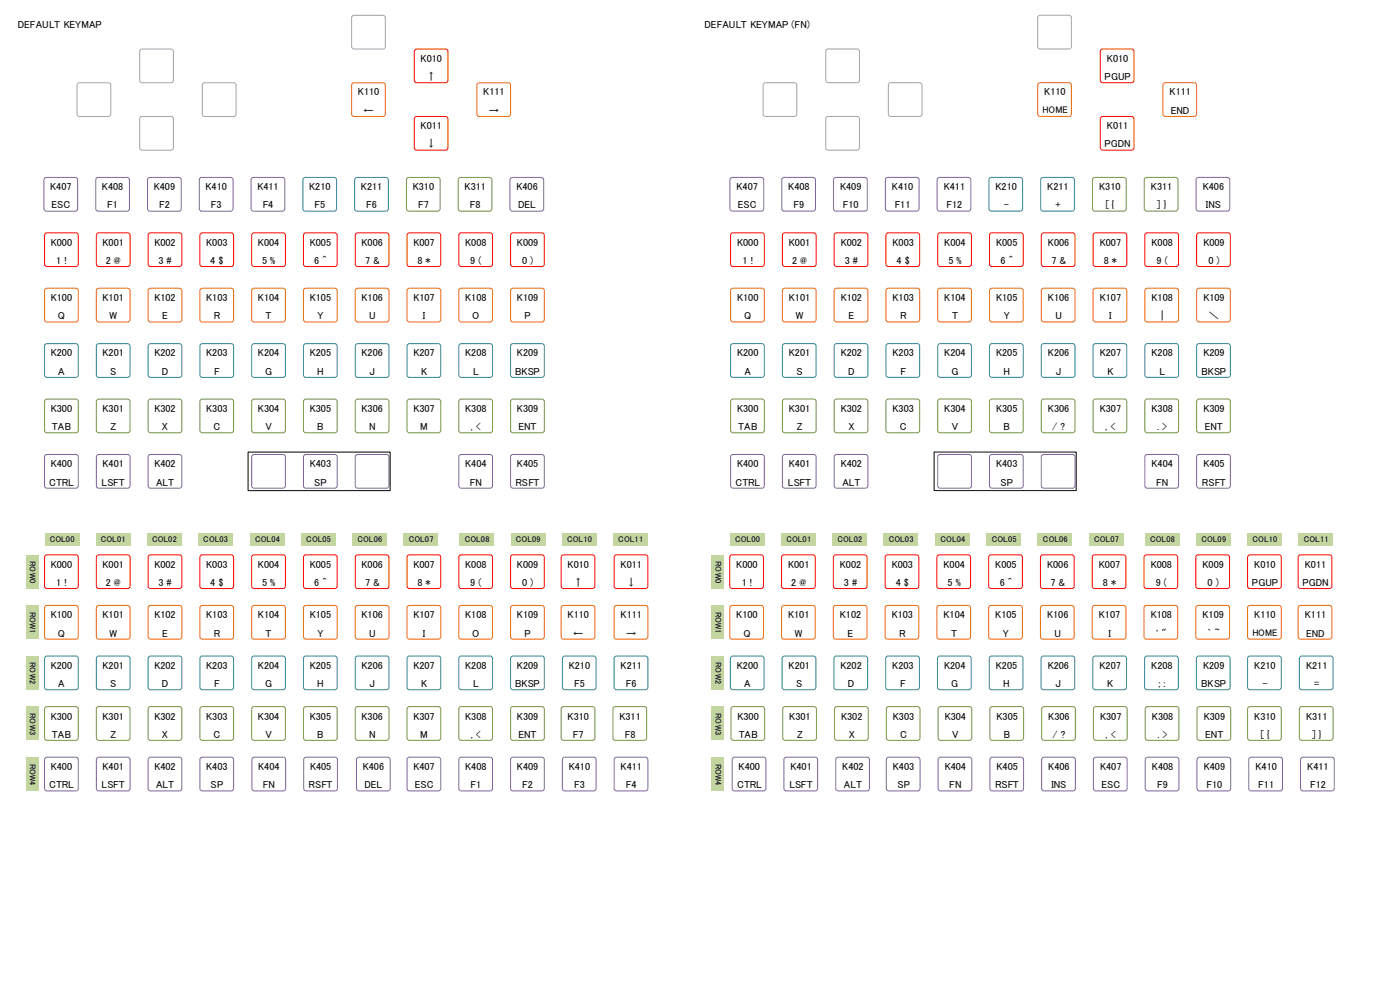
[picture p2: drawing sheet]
<svg xmlns="http://www.w3.org/2000/svg" width="581mm" height="407mm" viewBox="0 0 581 407" stroke-linecap="round" stroke-linejoin="round" font-family="sans-serif">
<defs><g id="words">
<g font-size="4.2">
<text x="7.4" y="11.6">DEFAULT KEYMAP</text>
<text x="292.5" y="11.6">DEFAULT KEYMAP (FN)</text>
<text x="174.6" y="25.6">K010</text>
<text x="459.6" y="25.6">K010</text>
<text x="177" y="33.1">↑</text>
<text x="458.6" y="33.1">PGUP</text>
<text x="148.6" y="39.6">K110</text>
<text x="200.7" y="39.6">K111</text>
<text x="433.6" y="39.6">K110</text>
<text x="485.6" y="39.6">K111</text>
<text x="151" y="47.1">←</text>
<text x="203" y="47.1">→</text>
<text x="486.1" y="47.1">END</text>
<text x="174.6" y="53.6">K011</text>
<text x="459.6" y="53.6">K011</text>
<text x="177" y="61.2">↓</text>
<text x="458.6" y="61.1">PGDN</text>
<text x="20.8" y="78.9">K407</text>
<text x="42.3" y="78.9">K408</text>
<text x="63.8" y="78.9">K409</text>
<text x="85.3" y="78.9">K410</text>
<text x="106.9" y="78.9">K411</text>
<text x="128.4" y="78.9">K210</text>
<text x="149.9" y="78.9">K211</text>
<text x="171.4" y="78.9">K310</text>
<text x="192.9" y="78.9">K311</text>
<text x="214.4" y="78.9">K406</text>
<text x="305.8" y="78.9">K407</text>
<text x="327.3" y="78.9">K408</text>
<text x="348.8" y="78.9">K409</text>
<text x="370.3" y="78.9">K410</text>
<text x="391.8" y="78.9">K411</text>
<text x="413.3" y="78.9">K210</text>
<text x="434.9" y="78.9">K211</text>
<text x="456.4" y="78.9">K310</text>
<text x="477.9" y="78.9">K311</text>
<text x="499.4" y="78.9">K406</text>
<text x="21.4" y="86.5">ESC</text>
<text x="44.5" y="86.5">F1</text>
<text x="66.1" y="86.5">F2</text>
<text x="87.6" y="86.5">F3</text>
<text x="109.1" y="86.5">F4</text>
<text x="130.6" y="86.5">F5</text>
<text x="152.1" y="86.5">F6</text>
<text x="173.6" y="86.5">F7</text>
<text x="195.1" y="86.5">F8</text>
<text x="215.1" y="86.5">DEL</text>
<text x="306.4" y="86.5">ESC</text>
<text x="329.5" y="86.5">F9</text>
<text x="350" y="86.5">F10</text>
<text x="371.5" y="86.5">F11</text>
<text x="393" y="86.5">F12</text>
<text x="416.7" y="86.5">-</text>
<text x="438.2" y="86.5">+</text>
<text x="459" y="86.5">[ {</text>
<text x="480.5" y="86.5">] }</text>
<text x="500.7" y="86.5">INS</text>
<text x="21.1" y="101.9">K000</text>
<text x="42.6" y="101.9">K001</text>
<text x="64.1" y="101.9">K002</text>
<text x="85.6" y="101.9">K003</text>
<text x="107.1" y="101.9">K004</text>
<text x="128.6" y="101.9">K005</text>
<text x="150.1" y="101.9">K006</text>
<text x="171.6" y="101.9">K007</text>
<text x="193.1" y="101.9">K008</text>
<text x="214.7" y="101.9">K009</text>
<text x="306.1" y="101.9">K000</text>
<text x="327.6" y="101.9">K001</text>
<text x="349.1" y="101.9">K002</text>
<text x="370.6" y="101.9">K003</text>
<text x="392.1" y="101.9">K004</text>
<text x="413.6" y="101.9">K005</text>
<text x="435.1" y="101.9">K006</text>
<text x="456.6" y="101.9">K007</text>
<text x="478.1" y="101.9">K008</text>
<text x="499.6" y="101.9">K009</text>
<text x="23.3" y="109.5">1 !</text>
<text x="43.9" y="109.5">2 @</text>
<text x="65.8" y="109.5">3 #</text>
<text x="87.3" y="109.5">4 $</text>
<text x="108.8" y="109.5">5 %</text>
<text x="130.5" y="109.5">6 ^</text>
<text x="151.6" y="109.5">7 &amp;</text>
<text x="173.3" y="109.5">8 *</text>
<text x="195.2" y="109.5">9 (</text>
<text x="216.7" y="109.5">0 )</text>
<text x="308.3" y="109.5">1 !</text>
<text x="328.9" y="109.5">2 @</text>
<text x="350.7" y="109.5">3 #</text>
<text x="372.3" y="109.5">4 $</text>
<text x="393.8" y="109.5">5 %</text>
<text x="415.5" y="109.5">6 ^</text>
<text x="436.6" y="109.5">7 &amp;</text>
<text x="458.3" y="109.5">8 *</text>
<text x="480.2" y="109.5">9 (</text>
<text x="501.7" y="109.5">0 )</text>
<text x="21.1" y="125">K100</text>
<text x="42.6" y="125">K101</text>
<text x="64.1" y="125">K102</text>
<text x="85.6" y="125">K103</text>
<text x="107.1" y="125">K104</text>
<text x="128.6" y="125">K105</text>
<text x="150.1" y="125">K106</text>
<text x="171.6" y="125">K107</text>
<text x="193.1" y="125">K108</text>
<text x="214.7" y="125">K109</text>
<text x="306.1" y="124.9">K100</text>
<text x="327.6" y="124.9">K101</text>
<text x="349.1" y="124.9">K102</text>
<text x="370.6" y="124.9">K103</text>
<text x="392.1" y="124.9">K104</text>
<text x="413.6" y="124.9">K105</text>
<text x="435.1" y="124.9">K106</text>
<text x="456.6" y="124.9">K107</text>
<text x="478.1" y="124.9">K108</text>
<text x="499.6" y="124.9">K109</text>
<text x="24" y="132.5">Q</text>
<text x="45.4" y="132.5">W</text>
<text x="67.3" y="132.5">E</text>
<text x="88.7" y="132.5">R</text>
<text x="110.3" y="132.5">T</text>
<text x="131.8" y="132.5">Y</text>
<text x="153.2" y="132.5">U</text>
<text x="175.6" y="132.5">I</text>
<text x="196.1" y="132.5">O</text>
<text x="217.8" y="132.5">P</text>
<text x="309" y="132.5">Q</text>
<text x="330.4" y="132.5">W</text>
<text x="352.3" y="132.5">E</text>
<text x="373.7" y="132.5">R</text>
<text x="395.3" y="132.5">T</text>
<text x="416.8" y="132.5">Y</text>
<text x="438.2" y="132.5">U</text>
<text x="460.5" y="132.5">I</text>
<text x="482.1" y="132.5">|</text>
<text x="502" y="132.5">＼</text>
<text x="21.1" y="148">K200</text>
<text x="42.6" y="148">K201</text>
<text x="64.1" y="148">K202</text>
<text x="85.6" y="148">K203</text>
<text x="107.1" y="148">K204</text>
<text x="128.6" y="148">K205</text>
<text x="150.1" y="148">K206</text>
<text x="171.6" y="148">K207</text>
<text x="193.1" y="148">K208</text>
<text x="214.7" y="148">K209</text>
<text x="306.1" y="148">K200</text>
<text x="327.6" y="148">K201</text>
<text x="349.1" y="148">K202</text>
<text x="370.6" y="148">K203</text>
<text x="392.1" y="148">K204</text>
<text x="413.6" y="148">K205</text>
<text x="435.1" y="148">K206</text>
<text x="456.6" y="148">K207</text>
<text x="478.1" y="148">K208</text>
<text x="499.6" y="148">K209</text>
<text x="24.2" y="155.5">A</text>
<text x="45.7" y="155.5">S</text>
<text x="67.2" y="155.5">D</text>
<text x="88.9" y="155.5">F</text>
<text x="110.1" y="155.5">G</text>
<text x="131.7" y="155.5">H</text>
<text x="153.4" y="155.5">J</text>
<text x="174.8" y="155.5">K</text>
<text x="196.4" y="155.5">L</text>
<text x="213.9" y="155.5">BKSP</text>
<text x="309.1" y="155.5">A</text>
<text x="330.7" y="155.5">S</text>
<text x="352.1" y="155.5">D</text>
<text x="373.9" y="155.5">F</text>
<text x="395.1" y="155.5">G</text>
<text x="416.7" y="155.5">H</text>
<text x="438.4" y="155.5">J</text>
<text x="459.8" y="155.5">K</text>
<text x="481.4" y="155.5">L</text>
<text x="498.9" y="155.5">BKSP</text>
<text x="21.1" y="171">K300</text>
<text x="42.6" y="171">K301</text>
<text x="64.1" y="171">K302</text>
<text x="85.6" y="171">K303</text>
<text x="107.1" y="171">K304</text>
<text x="128.6" y="171">K305</text>
<text x="150.1" y="171">K306</text>
<text x="171.6" y="171">K307</text>
<text x="193.1" y="171">K308</text>
<text x="214.7" y="171">K309</text>
<text x="306.1" y="171">K300</text>
<text x="327.6" y="171">K301</text>
<text x="349.1" y="171">K302</text>
<text x="370.6" y="171">K303</text>
<text x="392.1" y="171">K304</text>
<text x="413.6" y="171">K305</text>
<text x="435.1" y="171">K306</text>
<text x="456.6" y="171">K307</text>
<text x="478.1" y="171">K308</text>
<text x="499.6" y="171">K309</text>
<text x="21.6" y="178.5">TAB</text>
<text x="45.8" y="178.5">Z</text>
<text x="67.3" y="178.5">X</text>
<text x="88.6" y="178.5">C</text>
<text x="110.2" y="178.5">V</text>
<text x="131.7" y="178.5">B</text>
<text x="153.2" y="178.5">N</text>
<text x="174.5" y="178.5">M</text>
<text x="195.5" y="178.5">, &lt;</text>
<text x="215.3" y="178.5">ENT</text>
<text x="306.6" y="178.5">TAB</text>
<text x="330.8" y="178.5">Z</text>
<text x="352.2" y="178.5">X</text>
<text x="373.6" y="178.5">C</text>
<text x="395.2" y="178.5">V</text>
<text x="416.7" y="178.5">B</text>
<text x="436.9" y="178.5">/ ?</text>
<text x="458.9" y="178.5">, &lt;</text>
<text x="480.4" y="178.5">. &gt;</text>
<text x="500.3" y="178.5">ENT</text>
<text x="21.1" y="194">K400</text>
<text x="42.6" y="194">K401</text>
<text x="64.1" y="194">K402</text>
<text x="128.6" y="194">K403</text>
<text x="193.1" y="194">K404</text>
<text x="214.7" y="194">K405</text>
<text x="306.1" y="194">K400</text>
<text x="327.6" y="194">K401</text>
<text x="349.1" y="194">K402</text>
<text x="413.6" y="194">K403</text>
<text x="478.1" y="194">K404</text>
<text x="499.6" y="194">K405</text>
<text x="20.4" y="201.6">CTRL</text>
<text x="42.2" y="201.6">LSFT</text>
<text x="64.8" y="201.6">ALT</text>
<text x="130.5" y="201.6">SP</text>
<text x="195.1" y="201.6">FN</text>
<text x="214.1" y="201.6">RSFT</text>
<text x="305.4" y="201.5">CTRL</text>
<text x="327.2" y="201.5">LSFT</text>
<text x="349.8" y="201.5">ALT</text>
<text x="415.5" y="201.5">SP</text>
<text x="480" y="201.5">FN</text>
<text x="499.1" y="201.5">RSFT</text>
<text x="21.1" y="235.7">K000</text>
<text x="42.6" y="235.7">K001</text>
<text x="64.1" y="235.7">K002</text>
<text x="85.6" y="235.7">K003</text>
<text x="107.1" y="235.7">K004</text>
<text x="128.6" y="235.7">K005</text>
<text x="150.1" y="235.7">K006</text>
<text x="171.6" y="235.7">K007</text>
<text x="193.1" y="235.7">K008</text>
<text x="214.7" y="235.7">K009</text>
<text x="235.7" y="235.7">K010</text>
<text x="257.7" y="235.7">K011</text>
<text x="305.7" y="235.7">K000</text>
<text x="327.2" y="235.7">K001</text>
<text x="348.7" y="235.7">K002</text>
<text x="370.2" y="235.7">K003</text>
<text x="391.7" y="235.7">K004</text>
<text x="413.2" y="235.7">K005</text>
<text x="434.8" y="235.7">K006</text>
<text x="456.3" y="235.7">K007</text>
<text x="477.8" y="235.7">K008</text>
<text x="499.3" y="235.7">K009</text>
<text x="520.8" y="235.7">K010</text>
<text x="541.8" y="235.7">K011</text>
<text x="23.3" y="243.2">1 !</text>
<text x="43.9" y="243.2">2 @</text>
<text x="65.8" y="243.2">3 #</text>
<text x="87.3" y="243.2">4 $</text>
<text x="108.8" y="243.2">5 %</text>
<text x="130.5" y="243.2">6 ^</text>
<text x="151.6" y="243.2">7 &amp;</text>
<text x="173.3" y="243.2">8 *</text>
<text x="195.2" y="243.2">9 (</text>
<text x="216.7" y="243.2">0 )</text>
<text x="238" y="243.2">↑</text>
<text x="260" y="243.2">↓</text>
<text x="308" y="243.2">1 !</text>
<text x="328.5" y="243.2">2 @</text>
<text x="350.4" y="243.2">3 #</text>
<text x="371.9" y="243.2">4 $</text>
<text x="393.4" y="243.2">5 %</text>
<text x="415.1" y="243.2">6 ^</text>
<text x="436.2" y="243.2">7 &amp;</text>
<text x="458" y="243.2">8 *</text>
<text x="479.9" y="243.2">9 (</text>
<text x="501.4" y="243.2">0 )</text>
<text x="519.8" y="243.2">PGUP</text>
<text x="540.8" y="243.2">PGDN</text>
<text x="21.1" y="256.7">K100</text>
<text x="42.6" y="256.7">K101</text>
<text x="64.1" y="256.7">K102</text>
<text x="85.6" y="256.7">K103</text>
<text x="107.1" y="256.7">K104</text>
<text x="128.6" y="256.7">K105</text>
<text x="150.1" y="256.7">K106</text>
<text x="171.6" y="256.7">K107</text>
<text x="193.1" y="256.7">K108</text>
<text x="214.7" y="256.7">K109</text>
<text x="235.7" y="256.7">K110</text>
<text x="257.7" y="256.7">K111</text>
<text x="305.7" y="256.7">K100</text>
<text x="327.2" y="256.7">K101</text>
<text x="348.7" y="256.7">K102</text>
<text x="370.2" y="256.7">K103</text>
<text x="391.7" y="256.7">K104</text>
<text x="413.2" y="256.7">K105</text>
<text x="434.8" y="256.7">K106</text>
<text x="456.3" y="256.7">K107</text>
<text x="477.8" y="256.7">K108</text>
<text x="499.3" y="256.7">K109</text>
<text x="520.8" y="256.7">K110</text>
<text x="541.8" y="256.7">K111</text>
<text x="24" y="264.2">Q</text>
<text x="45.4" y="264.2">W</text>
<text x="67.3" y="264.2">E</text>
<text x="88.7" y="264.2">R</text>
<text x="110.3" y="264.2">T</text>
<text x="131.8" y="264.2">Y</text>
<text x="153.2" y="264.2">U</text>
<text x="175.6" y="264.2">I</text>
<text x="196.1" y="264.2">O</text>
<text x="217.8" y="264.2">P</text>
<text x="238" y="264.2">←</text>
<text x="260" y="264.2">→</text>
<text x="308.6" y="264.2">Q</text>
<text x="330.1" y="264.2">W</text>
<text x="352" y="264.2">E</text>
<text x="373.3" y="264.2">R</text>
<text x="394.9" y="264.2">T</text>
<text x="416.4" y="264.2">Y</text>
<text x="437.8" y="264.2">U</text>
<text x="460.2" y="264.2">I</text>
<text x="480.1" y="264.2">' &quot;</text>
<text x="501.3" y="264.2">` ~</text>
<text x="542.3" y="264.2">END</text>
<text x="21.1" y="277.7">K200</text>
<text x="42.6" y="277.7">K201</text>
<text x="64.1" y="277.7">K202</text>
<text x="85.6" y="277.7">K203</text>
<text x="107.1" y="277.7">K204</text>
<text x="128.6" y="277.7">K205</text>
<text x="150.1" y="277.7">K206</text>
<text x="171.6" y="277.7">K207</text>
<text x="193.1" y="277.7">K208</text>
<text x="214.7" y="277.7">K209</text>
<text x="236.2" y="277.7">K210</text>
<text x="257.7" y="277.7">K211</text>
<text x="305.9" y="277.7">K200</text>
<text x="327.5" y="277.7">K201</text>
<text x="349" y="277.7">K202</text>
<text x="370.5" y="277.7">K203</text>
<text x="392" y="277.7">K204</text>
<text x="413.5" y="277.7">K205</text>
<text x="435" y="277.7">K206</text>
<text x="456.5" y="277.7">K207</text>
<text x="478" y="277.7">K208</text>
<text x="499.5" y="277.7">K209</text>
<text x="520.8" y="277.7">K210</text>
<text x="542.3" y="277.7">K211</text>
<text x="24.2" y="285.3">A</text>
<text x="45.7" y="285.3">S</text>
<text x="67.2" y="285.3">D</text>
<text x="88.9" y="285.3">F</text>
<text x="110.1" y="285.3">G</text>
<text x="131.7" y="285.3">H</text>
<text x="153.4" y="285.3">J</text>
<text x="174.8" y="285.3">K</text>
<text x="196.4" y="285.3">L</text>
<text x="213.9" y="285.3">BKSP</text>
<text x="238.4" y="285.3">F5</text>
<text x="259.9" y="285.3">F6</text>
<text x="309.1" y="285.3">A</text>
<text x="330.6" y="285.3">S</text>
<text x="352" y="285.3">D</text>
<text x="373.8" y="285.3">F</text>
<text x="395" y="285.3">G</text>
<text x="416.6" y="285.3">H</text>
<text x="438.3" y="285.3">J</text>
<text x="459.7" y="285.3">K</text>
<text x="481" y="285.3">; :</text>
<text x="498.8" y="285.3">BKSP</text>
<text x="524.2" y="285.3">-</text>
<text x="545.7" y="285.3">=</text>
<text x="21.1" y="298.7">K300</text>
<text x="42.6" y="298.7">K301</text>
<text x="64.1" y="298.7">K302</text>
<text x="85.6" y="298.7">K303</text>
<text x="107.1" y="298.7">K304</text>
<text x="128.6" y="298.7">K305</text>
<text x="150.1" y="298.7">K306</text>
<text x="171.6" y="298.7">K307</text>
<text x="193.1" y="298.7">K308</text>
<text x="214.7" y="298.7">K309</text>
<text x="235.7" y="298.7">K310</text>
<text x="257.2" y="298.7">K311</text>
<text x="306.2" y="298.7">K300</text>
<text x="327.7" y="298.7">K301</text>
<text x="349.2" y="298.7">K302</text>
<text x="370.7" y="298.7">K303</text>
<text x="392.2" y="298.7">K304</text>
<text x="413.7" y="298.7">K305</text>
<text x="435.3" y="298.7">K306</text>
<text x="456.8" y="298.7">K307</text>
<text x="478.3" y="298.7">K308</text>
<text x="499.8" y="298.7">K309</text>
<text x="520.8" y="298.7">K310</text>
<text x="542.3" y="298.7">K311</text>
<text x="21.6" y="306.3">TAB</text>
<text x="45.8" y="306.3">Z</text>
<text x="67.3" y="306.3">X</text>
<text x="88.6" y="306.3">C</text>
<text x="110.2" y="306.3">V</text>
<text x="131.7" y="306.3">B</text>
<text x="153.2" y="306.3">N</text>
<text x="174.5" y="306.3">M</text>
<text x="195.5" y="306.3">, &lt;</text>
<text x="215.3" y="306.3">ENT</text>
<text x="237.9" y="306.3">F7</text>
<text x="259.4" y="306.3">F8</text>
<text x="306.7" y="306.3">TAB</text>
<text x="331" y="306.3">Z</text>
<text x="352.4" y="306.3">X</text>
<text x="373.8" y="306.3">C</text>
<text x="395.3" y="306.3">V</text>
<text x="416.8" y="306.3">B</text>
<text x="437" y="306.3">/ ?</text>
<text x="459.1" y="306.3">, &lt;</text>
<text x="480.6" y="306.3">. &gt;</text>
<text x="500.4" y="306.3">ENT</text>
<text x="523.4" y="306.3">[ {</text>
<text x="544.9" y="306.3">] }</text>
<text x="21.1" y="319.7">K400</text>
<text x="42.6" y="319.7">K401</text>
<text x="64.1" y="319.7">K402</text>
<text x="85.6" y="319.7">K403</text>
<text x="107.2" y="319.7">K404</text>
<text x="128.7" y="319.7">K405</text>
<text x="150.6" y="319.7">K406</text>
<text x="171.6" y="319.7">K407</text>
<text x="193.1" y="319.7">K408</text>
<text x="214.7" y="319.7">K409</text>
<text x="236.2" y="319.7">K410</text>
<text x="257.7" y="319.7">K411</text>
<text x="306.7" y="319.7">K400</text>
<text x="328.2" y="319.7">K401</text>
<text x="349.7" y="319.7">K402</text>
<text x="370.7" y="319.7">K403</text>
<text x="392.2" y="319.7">K404</text>
<text x="413.7" y="319.7">K405</text>
<text x="435.3" y="319.7">K406</text>
<text x="456.8" y="319.7">K407</text>
<text x="478.3" y="319.7">K408</text>
<text x="499.8" y="319.7">K409</text>
<text x="521.3" y="319.7">K410</text>
<text x="542.8" y="319.7">K411</text>
<text x="20.4" y="327.3">CTRL</text>
<text x="42.2" y="327.3">LSFT</text>
<text x="64.8" y="327.3">ALT</text>
<text x="87.5" y="327.3">SP</text>
<text x="109.1" y="327.3">FN</text>
<text x="128.1" y="327.3">RSFT</text>
<text x="151.4" y="327.3">DEL</text>
<text x="172.2" y="327.3">ESC</text>
<text x="195.4" y="327.3">F1</text>
<text x="216.9" y="327.3">F2</text>
<text x="238.4" y="327.3">F3</text>
<text x="259.9" y="327.3">F4</text>
<text x="306" y="327.3">CTRL</text>
<text x="327.8" y="327.3">LSFT</text>
<text x="350.4" y="327.3">ALT</text>
<text x="372.6" y="327.3">SP</text>
<text x="394.2" y="327.3">FN</text>
<text x="413.2" y="327.3">RSFT</text>
<text x="436.5" y="327.3">INS</text>
<text x="457.3" y="327.3">ESC</text>
<text x="480.5" y="327.3">F9</text>
<text x="500.9" y="327.3">F10</text>
<text x="522.5" y="327.3">F11</text>
<text x="544" y="327.3">F12</text>
</g>
<g font-size="4">
<text x="432.9" y="47">HOME</text>
<text x="520.1" y="264.1">HOME</text>
</g>
<g font-size="3.4">
<text x="20.6" y="225">COL00</text>
<text x="41.9" y="225">COL01</text>
<text x="63.1" y="225">COL02</text>
<text x="84.4" y="225">COL03</text>
<text x="105.9" y="225">COL04</text>
<text x="127.2" y="225">COL05</text>
<text x="148.4" y="225">COL06</text>
<text x="169.7" y="225">COL07</text>
<text x="193" y="225">COL08</text>
<text x="214.2" y="225">COL09</text>
<text x="235.5" y="225">COL10</text>
<text x="256.7" y="225">COL11</text>
<text x="305.2" y="225">COL00</text>
<text x="326.5" y="225">COL01</text>
<text x="347.8" y="225">COL02</text>
<text x="369" y="225">COL03</text>
<text x="390.5" y="225">COL04</text>
<text x="411.8" y="225">COL05</text>
<text x="433" y="225">COL06</text>
<text x="454.3" y="225">COL07</text>
<text x="477.6" y="225">COL08</text>
<text x="498.8" y="225">COL09</text>
<text x="520.1" y="225">COL10</text>
<text x="541.3" y="225">COL11</text>
<text x="12.4" y="232.9" transform="rotate(90 12.4 232.9)">ROW0</text>
<text x="297.1" y="232.9" transform="rotate(90 297.1 232.9)">ROW0</text>
<text x="12.4" y="253.9" transform="rotate(90 12.4 253.9)">ROW1</text>
<text x="297.1" y="253.9" transform="rotate(90 297.1 253.9)">ROW1</text>
<text x="12.4" y="274.9" transform="rotate(90 12.4 274.9)">ROW2</text>
<text x="297.1" y="274.9" transform="rotate(90 297.1 274.9)">ROW2</text>
<text x="12.4" y="296" transform="rotate(90 12.4 296)">ROW3</text>
<text x="297.1" y="296" transform="rotate(90 297.1 296)">ROW3</text>
<text x="12.4" y="317" transform="rotate(90 12.4 317)">ROW4</text>
<text x="297.1" y="317" transform="rotate(90 297.1 317)">ROW4</text>
</g>
</g></defs>
<path d="M32.3 34.6l.7-.3h12l.7 .3 .3 .7v12l-.3 .8-.7 .3h-12l-.7-.3-.3-.8v-12z" fill="none" stroke="#a5a5a5" stroke-width=".42"/>
<path d="M58.3 20.6l.7-.2h12l.7 .2 .3 .8v12l-.3 .7-.7 .2h-12l-.7-.2-.3-.7v-12z" fill-rule="evenodd" fill="#fff"/>
<path d="M58.3 20.6l.7-.2h12l.7 .2 .3 .8v12l-.3 .7-.7 .2h-12l-.7-.2-.3-.7v-12z" fill="none" stroke="#a5a5a5" stroke-width=".42"/>
<path d="M58.3 48.6l.7-.2h12l.7 .2 .3 .8v12l-.3 .7-.7 .2h-12l-.7-.2-.3-.7v-12z" fill-rule="evenodd" fill="#fff"/>
<path d="M58.3 48.6l.7-.2h12l.7 .2 .3 .8v12l-.3 .7-.7 .2h-12l-.7-.2-.3-.7v-12z" fill="none" stroke="#a5a5a5" stroke-width=".42"/>
<path d="M84.3 34.6l.7-.3h12l.7 .3 .3 .7v12l-.3 .8-.7 .3h-12l-.7-.3-.3-.8v-12z" fill-rule="evenodd" fill="#fff"/>
<path d="M84.3 34.6l.7-.3h12l.7 .3 .3 .7v12l-.3 .8-.7 .3h-12l-.7-.3-.3-.8v-12z" fill="none" stroke="#a5a5a5" stroke-width=".42"/>
<path d="M18.5 73.9l.8-.3h12l.7 .3 .2 .8v11.9l-.2 .8-.7 .3h-12l-.8-.3-.3-.8v-11.9z" fill-rule="evenodd" fill="#fff"/>
<path d="M18.5 73.9l.8-.3h12l.7 .3 .2 .8v11.9l-.2 .8-.7 .3h-12l-.8-.3-.3-.8v-11.9z" fill="none" stroke="#7e649e" stroke-width=".42"/>
<path d="M40 73.9l.7-.3h12.1l.7 .3 .2 .8v11.9l-.2 .8-.7 .3h-12.1l-.7-.3-.2-.8v-11.9z" fill-rule="evenodd" fill="#fff"/>
<path d="M40 73.9l.7-.3h12.1l.7 .3 .2 .8v11.9l-.2 .8-.7 .3h-12.1l-.7-.3-.2-.8v-11.9z" fill="none" stroke="#7e649e" stroke-width=".42"/>
<path d="M61.5 73.9l.8-.3h11.9l.8 .3 .3 .8v11.9l-.3 .8-.8 .3h-11.9l-.8-.3-.3-.8v-11.9z" fill-rule="evenodd" fill="#fff"/>
<path d="M61.5 73.9l.8-.3h11.9l.8 .3 .3 .8v11.9l-.3 .8-.8 .3h-11.9l-.8-.3-.3-.8v-11.9z" fill="none" stroke="#7e649e" stroke-width=".42"/>
<path d="M83 73.9l.7-.3h12.1l.7 .3 .2 .8v11.9l-.2 .8-.7 .3h-12.1l-.7-.3-.2-.8v-11.9z" fill-rule="evenodd" fill="#fff"/>
<path d="M83 73.9l.7-.3h12.1l.7 .3 .2 .8v11.9l-.2 .8-.7 .3h-12.1l-.7-.3-.2-.8v-11.9z" fill="none" stroke="#7e649e" stroke-width=".42"/>
<path d="M104.5 73.9l.8-.3h11.9l.8 .3 .3 .8v11.9l-.3 .8-.8 .3h-11.9l-.8-.3-.3-.8v-11.9z" fill-rule="evenodd" fill="#fff"/>
<path d="M104.5 73.9l.8-.3h11.9l.8 .3 .3 .8v11.9l-.3 .8-.8 .3h-11.9l-.8-.3-.3-.8v-11.9z" fill="none" stroke="#7e649e" stroke-width=".42"/>
<path d="M126 73.9l.7-.3h12.1l.7 .3 .2 .8v11.9l-.2 .8-.7 .3h-12.1l-.7-.3-.2-.8v-11.9z" fill-rule="evenodd" fill="#fff"/>
<path d="M126 73.9l.7-.3h12.1l.7 .3 .2 .8v11.9l-.2 .8-.7 .3h-12.1l-.7-.3-.2-.8v-11.9z" fill="none" stroke="#31859b" stroke-width=".42"/>
<path d="M147.5 73.9l.8-.3h11.9l.8 .3 .3 .8v11.9l-.3 .8-.8 .3h-11.9l-.8-.3-.3-.8v-11.9z" fill-rule="evenodd" fill="#fff"/>
<path d="M147.5 73.9l.8-.3h11.9l.8 .3 .3 .8v11.9l-.3 .8-.8 .3h-11.9l-.8-.3-.3-.8v-11.9z" fill="none" stroke="#31859b" stroke-width=".42"/>
<path d="M169 73.9l.7-.3h12.1l.7 .3 .2 .8v11.9l-.2 .8-.7 .3h-12.1l-.7-.3-.2-.8v-11.9z" fill-rule="evenodd" fill="#fff"/>
<path d="M169 73.9l.7-.3h12.1l.7 .3 .2 .8v11.9l-.2 .8-.7 .3h-12.1l-.7-.3-.2-.8v-11.9z" fill="none" stroke="#789440" stroke-width=".42"/>
<path d="M190.5 73.9l.8-.3h11.9l.8 .3 .3 .8v11.9l-.3 .8-.8 .3h-11.9l-.8-.3-.3-.8v-11.9z" fill-rule="evenodd" fill="#fff"/>
<path d="M190.5 73.9l.8-.3h11.9l.8 .3 .3 .8v11.9l-.3 .8-.8 .3h-11.9l-.8-.3-.3-.8v-11.9z" fill="none" stroke="#789440" stroke-width=".42"/>
<path d="M212 73.9l.7-.3h12.1l.7 .3 .2 .8v11.9l-.2 .8-.7 .3h-12.1l-.7-.3-.2-.8v-11.9z" fill-rule="evenodd" fill="#fff"/>
<path d="M212 73.9l.7-.3h12.1l.7 .3 .2 .8v11.9l-.2 .8-.7 .3h-12.1l-.7-.3-.2-.8v-11.9z" fill="none" stroke="#7e649e" stroke-width=".42"/>
<path d="M146.3 34.6l.7-.3h12l.7 .3 .3 .7v12l-.3 .8-.7 .3h-12l-.7-.3-.3-.8v-12z" fill-rule="evenodd" fill="#fff"/>
<path d="M146.3 34.6l.7-.3h12l.7 .3 .3 .7v12l-.3 .8-.7 .3h-12l-.7-.3-.3-.8v-12z" fill="none" stroke="#ea700d" stroke-width=".42"/>
<path d="M172.3 20.6l.7-.2h12l.7 .2 .3 .8v12l-.3 .7-.7 .2h-12l-.7-.2-.3-.7v-12z" fill-rule="evenodd" fill="#fff"/>
<path d="M172.3 20.6l.7-.2h12l.7 .2 .3 .8v12l-.3 .7-.7 .2h-12l-.7-.2-.3-.7v-12z" fill="none" stroke="#f00" stroke-width=".42"/>
<path d="M172.3 48.6l.7-.2h12l.7 .2 .3 .8v12l-.3 .7-.7 .2h-12l-.7-.2-.3-.7v-12z" fill-rule="evenodd" fill="#fff"/>
<path d="M172.3 48.6l.7-.2h12l.7 .2 .3 .8v12l-.3 .7-.7 .2h-12l-.7-.2-.3-.7v-12z" fill="none" stroke="#f00" stroke-width=".42"/>
<path d="M198.3 34.6l.7-.3h12l.7 .3 .3 .7v12l-.3 .8-.7 .3h-12l-.7-.3-.3-.8v-12z" fill-rule="evenodd" fill="#fff"/>
<path d="M198.3 34.6l.7-.3h12l.7 .3 .3 .7v12l-.3 .8-.7 .3h-12l-.7-.3-.3-.8v-12z" fill="none" stroke="#ea700d" stroke-width=".42"/>
<path d="M146.3 6.6l.7-.2h12l.7 .2 .3 .7v12l-.3 .8-.7 .3h-12l-.7-.3-.3-.8v-12z" fill-rule="evenodd" fill="#fff"/>
<path d="M146.3 6.6l.7-.2h12l.7 .2 .3 .7v12l-.3 .8-.7 .3h-12l-.7-.3-.3-.8v-12z" fill="none" stroke="#a5a5a5" stroke-width=".42"/>
<path d="M18.8 96.9l.7-.2h12l.7 .2 .3 .7v12.1l-.3 .7-.7 .2h-12l-.7-.2-.3-.7v-12.1z" fill-rule="evenodd" fill="#fff"/>
<path d="M18.8 96.9l.7-.2h12l.7 .2 .3 .7v12.1l-.3 .7-.7 .2h-12l-.7-.2-.3-.7v-12.1z" fill="none" stroke="#f00" stroke-width=".42"/>
<path d="M40.3 96.9l.7-.2h12l.7 .2 .3 .7v12.1l-.3 .7-.7 .2h-12l-.7-.2-.3-.7v-12.1z" fill-rule="evenodd" fill="#fff"/>
<path d="M40.3 96.9l.7-.2h12l.7 .2 .3 .7v12.1l-.3 .7-.7 .2h-12l-.7-.2-.3-.7v-12.1z" fill="none" stroke="#f00" stroke-width=".42"/>
<path d="M61.8 96.9l.7-.2h12l.7 .2 .3 .7v12.1l-.3 .7-.7 .2h-12l-.7-.2-.3-.7v-12.1z" fill-rule="evenodd" fill="#fff"/>
<path d="M61.8 96.9l.7-.2h12l.7 .2 .3 .7v12.1l-.3 .7-.7 .2h-12l-.7-.2-.3-.7v-12.1z" fill="none" stroke="#f00" stroke-width=".42"/>
<path d="M83.3 96.9l.7-.2h12l.7 .2 .3 .7v12.1l-.3 .7-.7 .2h-12l-.7-.2-.3-.7v-12.1z" fill-rule="evenodd" fill="#fff"/>
<path d="M83.3 96.9l.7-.2h12l.7 .2 .3 .7v12.1l-.3 .7-.7 .2h-12l-.7-.2-.3-.7v-12.1z" fill="none" stroke="#f00" stroke-width=".42"/>
<path d="M104.8 96.9l.7-.2h12l.7 .2 .3 .7v12.1l-.3 .7-.7 .2h-12l-.7-.2-.3-.7v-12.1z" fill-rule="evenodd" fill="#fff"/>
<path d="M104.8 96.9l.7-.2h12l.7 .2 .3 .7v12.1l-.3 .7-.7 .2h-12l-.7-.2-.3-.7v-12.1z" fill="none" stroke="#f00" stroke-width=".42"/>
<path d="M126.3 96.9l.7-.2h12l.7 .2 .3 .7v12.1l-.3 .7-.7 .2h-12l-.7-.2-.3-.7v-12.1z" fill-rule="evenodd" fill="#fff"/>
<path d="M126.3 96.9l.7-.2h12l.7 .2 .3 .7v12.1l-.3 .7-.7 .2h-12l-.7-.2-.3-.7v-12.1z" fill="none" stroke="#f00" stroke-width=".42"/>
<path d="M147.8 96.9l.7-.2h12l.7 .2 .3 .7v12.1l-.3 .7-.7 .2h-12l-.7-.2-.3-.7v-12.1z" fill-rule="evenodd" fill="#fff"/>
<path d="M147.8 96.9l.7-.2h12l.7 .2 .3 .7v12.1l-.3 .7-.7 .2h-12l-.7-.2-.3-.7v-12.1z" fill="none" stroke="#f00" stroke-width=".42"/>
<path d="M169.3 96.9l.7-.2h12l.7 .2 .3 .7v12.1l-.3 .7-.7 .2h-12l-.7-.2-.3-.7v-12.1z" fill-rule="evenodd" fill="#fff"/>
<path d="M169.3 96.9l.7-.2h12l.7 .2 .3 .7v12.1l-.3 .7-.7 .2h-12l-.7-.2-.3-.7v-12.1z" fill="none" stroke="#f00" stroke-width=".42"/>
<path d="M190.8 96.9l.7-.2h12l.7 .2 .3 .7v12.1l-.3 .7-.7 .2h-12l-.7-.2-.3-.7v-12.1z" fill-rule="evenodd" fill="#fff"/>
<path d="M190.8 96.9l.7-.2h12l.7 .2 .3 .7v12.1l-.3 .7-.7 .2h-12l-.7-.2-.3-.7v-12.1z" fill="none" stroke="#f00" stroke-width=".42"/>
<path d="M212.3 96.9l.7-.2h12l.7 .2 .3 .7v12.1l-.3 .7-.7 .2h-12l-.7-.2-.3-.7v-12.1z" fill-rule="evenodd" fill="#fff"/>
<path d="M212.3 96.9l.7-.2h12l.7 .2 .3 .7v12.1l-.3 .7-.7 .2h-12l-.7-.2-.3-.7v-12.1z" fill="none" stroke="#f00" stroke-width=".42"/>
<path d="M18.8 119.9l.7-.2h12l.7 .2 .3 .7v12.1l-.3 .7-.7 .2h-12l-.7-.2-.3-.7v-12.1z" fill-rule="evenodd" fill="#fff"/>
<path d="M18.8 119.9l.7-.2h12l.7 .2 .3 .7v12.1l-.3 .7-.7 .2h-12l-.7-.2-.3-.7v-12.1z" fill="none" stroke="#ea700d" stroke-width=".42"/>
<path d="M40.3 119.9l.7-.2h12l.7 .2 .3 .7v12.1l-.3 .7-.7 .2h-12l-.7-.2-.3-.7v-12.1z" fill-rule="evenodd" fill="#fff"/>
<path d="M40.3 119.9l.7-.2h12l.7 .2 .3 .7v12.1l-.3 .7-.7 .2h-12l-.7-.2-.3-.7v-12.1z" fill="none" stroke="#ea700d" stroke-width=".42"/>
<path d="M61.8 119.9l.7-.2h12l.7 .2 .3 .7v12.1l-.3 .7-.7 .2h-12l-.7-.2-.3-.7v-12.1z" fill-rule="evenodd" fill="#fff"/>
<path d="M61.8 119.9l.7-.2h12l.7 .2 .3 .7v12.1l-.3 .7-.7 .2h-12l-.7-.2-.3-.7v-12.1z" fill="none" stroke="#ea700d" stroke-width=".42"/>
<path d="M83.3 119.9l.7-.2h12l.7 .2 .3 .7v12.1l-.3 .7-.7 .2h-12l-.7-.2-.3-.7v-12.1z" fill-rule="evenodd" fill="#fff"/>
<path d="M83.3 119.9l.7-.2h12l.7 .2 .3 .7v12.1l-.3 .7-.7 .2h-12l-.7-.2-.3-.7v-12.1z" fill="none" stroke="#ea700d" stroke-width=".42"/>
<path d="M104.8 119.9l.7-.2h12l.7 .2 .3 .7v12.1l-.3 .7-.7 .2h-12l-.7-.2-.3-.7v-12.1z" fill-rule="evenodd" fill="#fff"/>
<path d="M104.8 119.9l.7-.2h12l.7 .2 .3 .7v12.1l-.3 .7-.7 .2h-12l-.7-.2-.3-.7v-12.1z" fill="none" stroke="#ea700d" stroke-width=".42"/>
<path d="M126.3 119.9l.7-.2h12l.7 .2 .3 .7v12.1l-.3 .7-.7 .2h-12l-.7-.2-.3-.7v-12.1z" fill-rule="evenodd" fill="#fff"/>
<path d="M126.3 119.9l.7-.2h12l.7 .2 .3 .7v12.1l-.3 .7-.7 .2h-12l-.7-.2-.3-.7v-12.1z" fill="none" stroke="#ea700d" stroke-width=".42"/>
<path d="M147.8 119.9l.7-.2h12l.7 .2 .3 .7v12.1l-.3 .7-.7 .2h-12l-.7-.2-.3-.7v-12.1z" fill-rule="evenodd" fill="#fff"/>
<path d="M147.8 119.9l.7-.2h12l.7 .2 .3 .7v12.1l-.3 .7-.7 .2h-12l-.7-.2-.3-.7v-12.1z" fill="none" stroke="#ea700d" stroke-width=".42"/>
<path d="M169.3 119.9l.7-.2h12l.7 .2 .3 .7v12.1l-.3 .7-.7 .2h-12l-.7-.2-.3-.7v-12.1z" fill-rule="evenodd" fill="#fff"/>
<path d="M169.3 119.9l.7-.2h12l.7 .2 .3 .7v12.1l-.3 .7-.7 .2h-12l-.7-.2-.3-.7v-12.1z" fill="none" stroke="#ea700d" stroke-width=".42"/>
<path d="M190.8 119.9l.7-.2h12l.7 .2 .3 .7v12.1l-.3 .7-.7 .2h-12l-.7-.2-.3-.7v-12.1z" fill-rule="evenodd" fill="#fff"/>
<path d="M190.8 119.9l.7-.2h12l.7 .2 .3 .7v12.1l-.3 .7-.7 .2h-12l-.7-.2-.3-.7v-12.1z" fill="none" stroke="#ea700d" stroke-width=".42"/>
<path d="M212.3 119.9l.7-.2h12l.7 .2 .3 .7v12.1l-.3 .7-.7 .2h-12l-.7-.2-.3-.7v-12.1z" fill-rule="evenodd" fill="#fff"/>
<path d="M212.3 119.9l.7-.2h12l.7 .2 .3 .7v12.1l-.3 .7-.7 .2h-12l-.7-.2-.3-.7v-12.1z" fill="none" stroke="#ea700d" stroke-width=".42"/>
<path d="M18.8 142.9l.7-.3h12l.7 .3 .3 .8v11.9l-.3 .8-.7 .3h-12l-.7-.3-.3-.8v-11.9z" fill-rule="evenodd" fill="#fff"/>
<path d="M18.8 142.9l.7-.3h12l.7 .3 .3 .8v11.9l-.3 .8-.7 .3h-12l-.7-.3-.3-.8v-11.9z" fill="none" stroke="#31859b" stroke-width=".42"/>
<path d="M40.3 142.9l.7-.3h12l.7 .3 .3 .8v11.9l-.3 .8-.7 .3h-12l-.7-.3-.3-.8v-11.9z" fill-rule="evenodd" fill="#fff"/>
<path d="M40.3 142.9l.7-.3h12l.7 .3 .3 .8v11.9l-.3 .8-.7 .3h-12l-.7-.3-.3-.8v-11.9z" fill="none" stroke="#31859b" stroke-width=".42"/>
<path d="M61.8 142.9l.7-.3h12l.7 .3 .3 .8v11.9l-.3 .8-.7 .3h-12l-.7-.3-.3-.8v-11.9z" fill-rule="evenodd" fill="#fff"/>
<path d="M61.8 142.9l.7-.3h12l.7 .3 .3 .8v11.9l-.3 .8-.7 .3h-12l-.7-.3-.3-.8v-11.9z" fill="none" stroke="#31859b" stroke-width=".42"/>
<path d="M83.3 142.9l.7-.3h12l.7 .3 .3 .8v11.9l-.3 .8-.7 .3h-12l-.7-.3-.3-.8v-11.9z" fill-rule="evenodd" fill="#fff"/>
<path d="M83.3 142.9l.7-.3h12l.7 .3 .3 .8v11.9l-.3 .8-.7 .3h-12l-.7-.3-.3-.8v-11.9z" fill="none" stroke="#31859b" stroke-width=".42"/>
<path d="M104.8 142.9l.7-.3h12l.7 .3 .3 .8v11.9l-.3 .8-.7 .3h-12l-.7-.3-.3-.8v-11.9z" fill-rule="evenodd" fill="#fff"/>
<path d="M104.8 142.9l.7-.3h12l.7 .3 .3 .8v11.9l-.3 .8-.7 .3h-12l-.7-.3-.3-.8v-11.9z" fill="none" stroke="#31859b" stroke-width=".42"/>
<path d="M126.3 142.9l.7-.3h12l.7 .3 .3 .8v11.9l-.3 .8-.7 .3h-12l-.7-.3-.3-.8v-11.9z" fill-rule="evenodd" fill="#fff"/>
<path d="M126.3 142.9l.7-.3h12l.7 .3 .3 .8v11.9l-.3 .8-.7 .3h-12l-.7-.3-.3-.8v-11.9z" fill="none" stroke="#31859b" stroke-width=".42"/>
<path d="M147.8 142.9l.7-.3h12l.7 .3 .3 .8v11.9l-.3 .8-.7 .3h-12l-.7-.3-.3-.8v-11.9z" fill-rule="evenodd" fill="#fff"/>
<path d="M147.8 142.9l.7-.3h12l.7 .3 .3 .8v11.9l-.3 .8-.7 .3h-12l-.7-.3-.3-.8v-11.9z" fill="none" stroke="#31859b" stroke-width=".42"/>
<path d="M169.3 142.9l.7-.3h12l.7 .3 .3 .8v11.9l-.3 .8-.7 .3h-12l-.7-.3-.3-.8v-11.9z" fill-rule="evenodd" fill="#fff"/>
<path d="M169.3 142.9l.7-.3h12l.7 .3 .3 .8v11.9l-.3 .8-.7 .3h-12l-.7-.3-.3-.8v-11.9z" fill="none" stroke="#31859b" stroke-width=".42"/>
<path d="M190.8 142.9l.7-.3h12l.7 .3 .3 .8v11.9l-.3 .8-.7 .3h-12l-.7-.3-.3-.8v-11.9z" fill-rule="evenodd" fill="#fff"/>
<path d="M190.8 142.9l.7-.3h12l.7 .3 .3 .8v11.9l-.3 .8-.7 .3h-12l-.7-.3-.3-.8v-11.9z" fill="none" stroke="#31859b" stroke-width=".42"/>
<path d="M212.3 142.9l.7-.3h12l.7 .3 .3 .8v11.9l-.3 .8-.7 .3h-12l-.7-.3-.3-.8v-11.9z" fill-rule="evenodd" fill="#fff"/>
<path d="M212.3 142.9l.7-.3h12l.7 .3 .3 .8v11.9l-.3 .8-.7 .3h-12l-.7-.3-.3-.8v-11.9z" fill="none" stroke="#31859b" stroke-width=".42"/>
<path d="M18.8 165.9l.7-.2h12l.7 .2 .3 .7v12.1l-.3 .7-.7 .2h-12l-.7-.2-.3-.7v-12.1z" fill-rule="evenodd" fill="#fff"/>
<path d="M18.8 165.9l.7-.2h12l.7 .2 .3 .7v12.1l-.3 .7-.7 .2h-12l-.7-.2-.3-.7v-12.1z" fill="none" stroke="#789440" stroke-width=".42"/>
<path d="M40.3 165.9l.7-.2h12l.7 .2 .3 .7v12.1l-.3 .7-.7 .2h-12l-.7-.2-.3-.7v-12.1z" fill-rule="evenodd" fill="#fff"/>
<path d="M40.3 165.9l.7-.2h12l.7 .2 .3 .7v12.1l-.3 .7-.7 .2h-12l-.7-.2-.3-.7v-12.1z" fill="none" stroke="#789440" stroke-width=".42"/>
<path d="M61.8 165.9l.7-.2h12l.7 .2 .3 .7v12.1l-.3 .7-.7 .2h-12l-.7-.2-.3-.7v-12.1z" fill-rule="evenodd" fill="#fff"/>
<path d="M61.8 165.9l.7-.2h12l.7 .2 .3 .7v12.1l-.3 .7-.7 .2h-12l-.7-.2-.3-.7v-12.1z" fill="none" stroke="#789440" stroke-width=".42"/>
<path d="M83.3 165.9l.7-.2h12l.7 .2 .3 .7v12.1l-.3 .7-.7 .2h-12l-.7-.2-.3-.7v-12.1z" fill-rule="evenodd" fill="#fff"/>
<path d="M83.3 165.9l.7-.2h12l.7 .2 .3 .7v12.1l-.3 .7-.7 .2h-12l-.7-.2-.3-.7v-12.1z" fill="none" stroke="#789440" stroke-width=".42"/>
<path d="M104.8 165.9l.7-.2h12l.7 .2 .3 .7v12.1l-.3 .7-.7 .2h-12l-.7-.2-.3-.7v-12.1z" fill-rule="evenodd" fill="#fff"/>
<path d="M104.8 165.9l.7-.2h12l.7 .2 .3 .7v12.1l-.3 .7-.7 .2h-12l-.7-.2-.3-.7v-12.1z" fill="none" stroke="#789440" stroke-width=".42"/>
<path d="M126.3 165.9l.7-.2h12l.7 .2 .3 .7v12.1l-.3 .7-.7 .2h-12l-.7-.2-.3-.7v-12.1z" fill-rule="evenodd" fill="#fff"/>
<path d="M126.3 165.9l.7-.2h12l.7 .2 .3 .7v12.1l-.3 .7-.7 .2h-12l-.7-.2-.3-.7v-12.1z" fill="none" stroke="#789440" stroke-width=".42"/>
<path d="M147.8 165.9l.7-.2h12l.7 .2 .3 .7v12.1l-.3 .7-.7 .2h-12l-.7-.2-.3-.7v-12.1z" fill-rule="evenodd" fill="#fff"/>
<path d="M147.8 165.9l.7-.2h12l.7 .2 .3 .7v12.1l-.3 .7-.7 .2h-12l-.7-.2-.3-.7v-12.1z" fill="none" stroke="#789440" stroke-width=".42"/>
<path d="M169.3 165.9l.7-.2h12l.7 .2 .3 .7v12.1l-.3 .7-.7 .2h-12l-.7-.2-.3-.7v-12.1z" fill-rule="evenodd" fill="#fff"/>
<path d="M169.3 165.9l.7-.2h12l.7 .2 .3 .7v12.1l-.3 .7-.7 .2h-12l-.7-.2-.3-.7v-12.1z" fill="none" stroke="#789440" stroke-width=".42"/>
<path d="M190.8 165.9l.7-.2h12l.7 .2 .3 .7v12.1l-.3 .7-.7 .2h-12l-.7-.2-.3-.7v-12.1z" fill-rule="evenodd" fill="#fff"/>
<path d="M190.8 165.9l.7-.2h12l.7 .2 .3 .7v12.1l-.3 .7-.7 .2h-12l-.7-.2-.3-.7v-12.1z" fill="none" stroke="#789440" stroke-width=".42"/>
<path d="M212.3 165.9l.7-.2h12l.7 .2 .3 .7v12.1l-.3 .7-.7 .2h-12l-.7-.2-.3-.7v-12.1z" fill-rule="evenodd" fill="#fff"/>
<path d="M212.3 165.9l.7-.2h12l.7 .2 .3 .7v12.1l-.3 .7-.7 .2h-12l-.7-.2-.3-.7v-12.1z" fill="none" stroke="#789440" stroke-width=".42"/>
<path d="M18.8 188.9l.7-.2h12l.7 .2 .3 .7v12.1l-.3 .7-.7 .2h-12l-.7-.2-.3-.7v-12.1z" fill-rule="evenodd" fill="#fff"/>
<path d="M18.8 188.9l.7-.2h12l.7 .2 .3 .7v12.1l-.3 .7-.7 .2h-12l-.7-.2-.3-.7v-12.1z" fill="none" stroke="#7e649e" stroke-width=".42"/>
<path d="M40.3 188.9l.7-.2h12l.7 .2 .3 .7v12.1l-.3 .7-.7 .2h-12l-.7-.2-.3-.7v-12.1z" fill-rule="evenodd" fill="#fff"/>
<path d="M40.3 188.9l.7-.2h12l.7 .2 .3 .7v12.1l-.3 .7-.7 .2h-12l-.7-.2-.3-.7v-12.1z" fill="none" stroke="#7e649e" stroke-width=".42"/>
<path d="M61.8 188.9l.7-.2h12l.7 .2 .3 .7v12.1l-.3 .7-.7 .2h-12l-.7-.2-.3-.7v-12.1z" fill-rule="evenodd" fill="#fff"/>
<path d="M61.8 188.9l.7-.2h12l.7 .2 .3 .7v12.1l-.3 .7-.7 .2h-12l-.7-.2-.3-.7v-12.1z" fill="none" stroke="#7e649e" stroke-width=".42"/>
<path d="M104.8 188.9l.7-.2h12l.7 .2 .3 .7v12.1l-.3 .7-.7 .2h-12l-.7-.2-.3-.7v-12.1z" fill-rule="evenodd" fill="#fff"/>
<path d="M104.8 188.9l.7-.2h12l.7 .2 .3 .7v12.1l-.3 .7-.7 .2h-12l-.7-.2-.3-.7v-12.1z" fill="none" stroke="#7e649e" stroke-width=".42"/>
<path d="M126.3 188.9l.7-.2h12l.7 .2 .3 .7v12.1l-.3 .7-.7 .2h-12l-.7-.2-.3-.7v-12.1z" fill-rule="evenodd" fill="#fff"/>
<path d="M126.3 188.9l.7-.2h12l.7 .2 .3 .7v12.1l-.3 .7-.7 .2h-12l-.7-.2-.3-.7v-12.1z" fill="none" stroke="#7e649e" stroke-width=".42"/>
<path d="M147.8 188.9l.7-.2h12l.7 .2 .3 .7v12.1l-.3 .7-.7 .2h-12l-.7-.2-.3-.7v-12.1z" fill-rule="evenodd" fill="#fff"/>
<path d="M147.8 188.9l.7-.2h12l.7 .2 .3 .7v12.1l-.3 .7-.7 .2h-12l-.7-.2-.3-.7v-12.1z" fill="none" stroke="#7e649e" stroke-width=".42"/>
<path d="M190.8 188.9l.7-.2h12l.7 .2 .3 .7v12.1l-.3 .7-.7 .2h-12l-.7-.2-.3-.7v-12.1z" fill-rule="evenodd" fill="#fff"/>
<path d="M190.8 188.9l.7-.2h12l.7 .2 .3 .7v12.1l-.3 .7-.7 .2h-12l-.7-.2-.3-.7v-12.1z" fill="none" stroke="#7e649e" stroke-width=".42"/>
<path d="M212.3 188.9l.7-.2h12l.7 .2 .3 .7v12.1l-.3 .7-.7 .2h-12l-.7-.2-.3-.7v-12.1z" fill-rule="evenodd" fill="#fff"/>
<path d="M212.3 188.9l.7-.2h12l.7 .2 .3 .7v12.1l-.3 .7-.7 .2h-12l-.7-.2-.3-.7v-12.1z" fill="none" stroke="#7e649e" stroke-width=".42"/>
<path d="M103 187.7h59v16h-59z" fill="none" stroke="#000" stroke-width=".42"/>
<path d="M317.1 34.6l.7-.3h12.1l.7 .3 .2 .7v12l-.2 .7-.7 .3h-12.1l-.7-.3-.2-.7v-12z" fill-rule="evenodd" fill="#fff"/>
<path d="M317.1 34.6l.7-.3h12.1l.7 .3 .2 .7v12l-.2 .7-.7 .3h-12.1l-.7-.3-.2-.7v-12z" fill="none" stroke="#a5a5a5" stroke-width=".42"/>
<path d="M343.1 20.6l.7-.3h12.1l.7 .3 .2 .7v12l-.2 .7-.7 .3h-12.1l-.7-.3-.2-.7v-12z" fill-rule="evenodd" fill="#fff"/>
<path d="M343.1 20.6l.7-.3h12.1l.7 .3 .2 .7v12l-.2 .7-.7 .3h-12.1l-.7-.3-.2-.7v-12z" fill="none" stroke="#a5a5a5" stroke-width=".42"/>
<path d="M343.1 48.6l.7-.3h12.1l.7 .3 .2 .7v12l-.2 .7-.7 .3h-12.1l-.7-.3-.2-.7v-12z" fill-rule="evenodd" fill="#fff"/>
<path d="M343.1 48.6l.7-.3h12.1l.7 .3 .2 .7v12l-.2 .7-.7 .3h-12.1l-.7-.3-.2-.7v-12z" fill="none" stroke="#a5a5a5" stroke-width=".42"/>
<path d="M369.1 34.6l.7-.3h12.1l.7 .3 .2 .7v12l-.2 .7-.7 .3h-12.1l-.7-.3-.2-.7v-12z" fill-rule="evenodd" fill="#fff"/>
<path d="M369.1 34.6l.7-.3h12.1l.7 .3 .2 .7v12l-.2 .7-.7 .3h-12.1l-.7-.3-.2-.7v-12z" fill="none" stroke="#a5a5a5" stroke-width=".42"/>
<path d="M303.4 73.9l.7-.3h12l.7 .3 .3 .7v12l-.3 .7-.7 .3h-12l-.7-.3-.3-.7v-12z" fill-rule="evenodd" fill="#fff"/>
<path d="M303.4 73.9l.7-.3h12l.7 .3 .3 .7v12l-.3 .7-.7 .3h-12l-.7-.3-.3-.7v-12z" fill="none" stroke="#7e649e" stroke-width=".42"/>
<path d="M324.9 73.9l.7-.3h12l.7 .3 .3 .7v12l-.3 .7-.7 .3h-12l-.7-.3-.3-.7v-12z" fill-rule="evenodd" fill="#fff"/>
<path d="M324.9 73.9l.7-.3h12l.7 .3 .3 .7v12l-.3 .7-.7 .3h-12l-.7-.3-.3-.7v-12z" fill="none" stroke="#7e649e" stroke-width=".42"/>
<path d="M346.4 73.9l.7-.3h12l.7 .3 .3 .7v12l-.3 .7-.7 .3h-12l-.7-.3-.3-.7v-12z" fill-rule="evenodd" fill="#fff"/>
<path d="M346.4 73.9l.7-.3h12l.7 .3 .3 .7v12l-.3 .7-.7 .3h-12l-.7-.3-.3-.7v-12z" fill="none" stroke="#7e649e" stroke-width=".42"/>
<path d="M367.9 73.9l.7-.3h12l.7 .3 .3 .7v12l-.3 .7-.7 .3h-12l-.7-.3-.3-.7v-12z" fill-rule="evenodd" fill="#fff"/>
<path d="M367.9 73.9l.7-.3h12l.7 .3 .3 .7v12l-.3 .7-.7 .3h-12l-.7-.3-.3-.7v-12z" fill="none" stroke="#7e649e" stroke-width=".42"/>
<path d="M389.4 73.9l.7-.3h12l.7 .3 .3 .7v12l-.3 .7-.7 .3h-12l-.7-.3-.3-.7v-12z" fill-rule="evenodd" fill="#fff"/>
<path d="M389.4 73.9l.7-.3h12l.7 .3 .3 .7v12l-.3 .7-.7 .3h-12l-.7-.3-.3-.7v-12z" fill="none" stroke="#7e649e" stroke-width=".42"/>
<path d="M410.9 73.9l.7-.3h12l.7 .3 .3 .7v12l-.3 .7-.7 .3h-12l-.7-.3-.3-.7v-12z" fill-rule="evenodd" fill="#fff"/>
<path d="M410.9 73.9l.7-.3h12l.7 .3 .3 .7v12l-.3 .7-.7 .3h-12l-.7-.3-.3-.7v-12z" fill="none" stroke="#31859b" stroke-width=".42"/>
<path d="M432.4 73.9l.7-.3h12l.7 .3 .3 .7v12l-.3 .7-.7 .3h-12l-.7-.3-.3-.7v-12z" fill-rule="evenodd" fill="#fff"/>
<path d="M432.4 73.9l.7-.3h12l.7 .3 .3 .7v12l-.3 .7-.7 .3h-12l-.7-.3-.3-.7v-12z" fill="none" stroke="#31859b" stroke-width=".42"/>
<path d="M453.9 73.9l.7-.3h12l.7 .3 .3 .7v12l-.3 .7-.7 .3h-12l-.7-.3-.3-.7v-12z" fill-rule="evenodd" fill="#fff"/>
<path d="M453.9 73.9l.7-.3h12l.7 .3 .3 .7v12l-.3 .7-.7 .3h-12l-.7-.3-.3-.7v-12z" fill="none" stroke="#789440" stroke-width=".42"/>
<path d="M475.4 73.9l.7-.3h12l.7 .3 .3 .7v12l-.3 .7-.7 .3h-12l-.7-.3-.3-.7v-12z" fill-rule="evenodd" fill="#fff"/>
<path d="M475.4 73.9l.7-.3h12l.7 .3 .3 .7v12l-.3 .7-.7 .3h-12l-.7-.3-.3-.7v-12z" fill="none" stroke="#789440" stroke-width=".42"/>
<path d="M496.9 73.9l.7-.3h12l.7 .3 .3 .7v12l-.3 .7-.7 .3h-12l-.7-.3-.3-.7v-12z" fill-rule="evenodd" fill="#fff"/>
<path d="M496.9 73.9l.7-.3h12l.7 .3 .3 .7v12l-.3 .7-.7 .3h-12l-.7-.3-.3-.7v-12z" fill="none" stroke="#7e649e" stroke-width=".42"/>
<path d="M431.1 34.6l.7-.3h12.1l.7 .3 .2 .7v12l-.2 .7-.7 .3h-12.1l-.7-.3-.2-.7v-12z" fill-rule="evenodd" fill="#fff"/>
<path d="M431.1 34.6l.7-.3h12.1l.7 .3 .2 .7v12l-.2 .7-.7 .3h-12.1l-.7-.3-.2-.7v-12z" fill="none" stroke="#ea700d" stroke-width=".42"/>
<path d="M457.1 20.6l.7-.3h12.1l.7 .3 .2 .7v12l-.2 .7-.7 .3h-12.1l-.7-.3-.2-.7v-12z" fill-rule="evenodd" fill="#fff"/>
<path d="M457.1 20.6l.7-.3h12.1l.7 .3 .2 .7v12l-.2 .7-.7 .3h-12.1l-.7-.3-.2-.7v-12z" fill="none" stroke="#f00" stroke-width=".42"/>
<path d="M457.1 48.6l.7-.3h12.1l.7 .3 .2 .7v12l-.2 .7-.7 .3h-12.1l-.7-.3-.2-.7v-12z" fill-rule="evenodd" fill="#fff"/>
<path d="M457.1 48.6l.7-.3h12.1l.7 .3 .2 .7v12l-.2 .7-.7 .3h-12.1l-.7-.3-.2-.7v-12z" fill="none" stroke="#f00" stroke-width=".42"/>
<path d="M483.1 34.6l.7-.3h12.1l.7 .3 .2 .7v12l-.2 .7-.7 .3h-12.1l-.7-.3-.2-.7v-12z" fill-rule="evenodd" fill="#fff"/>
<path d="M483.1 34.6l.7-.3h12.1l.7 .3 .2 .7v12l-.2 .7-.7 .3h-12.1l-.7-.3-.2-.7v-12z" fill="none" stroke="#ea700d" stroke-width=".42"/>
<path d="M431.1 6.6l.7-.3h12.1l.7 .3 .2 .7v12l-.2 .7-.7 .3h-12.1l-.7-.3-.2-.7v-12z" fill-rule="evenodd" fill="#fff"/>
<path d="M431.1 6.6l.7-.3h12.1l.7 .3 .2 .7v12l-.2 .7-.7 .3h-12.1l-.7-.3-.2-.7v-12z" fill="none" stroke="#a5a5a5" stroke-width=".42"/>
<path d="M303.6 96.9l.7-.3h12l.8 .3 .2 .7v12l-.2 .7-.8 .3h-12l-.7-.3-.2-.7v-12z" fill-rule="evenodd" fill="#fff"/>
<path d="M303.6 96.9l.7-.3h12l.8 .3 .2 .7v12l-.2 .7-.8 .3h-12l-.7-.3-.2-.7v-12z" fill="none" stroke="#f00" stroke-width=".42"/>
<path d="M325.1 96.9l.8-.3h12l.7 .3 .3 .7v12l-.3 .7-.7 .3h-12l-.8-.3-.3-.7v-12z" fill-rule="evenodd" fill="#fff"/>
<path d="M325.1 96.9l.8-.3h12l.7 .3 .3 .7v12l-.3 .7-.7 .3h-12l-.8-.3-.3-.7v-12z" fill="none" stroke="#f00" stroke-width=".42"/>
<path d="M346.6 96.9l.7-.3h12.1l.7 .3 .2 .7v12l-.2 .7-.7 .3h-12.1l-.7-.3-.2-.7v-12z" fill-rule="evenodd" fill="#fff"/>
<path d="M346.6 96.9l.7-.3h12.1l.7 .3 .2 .7v12l-.2 .7-.7 .3h-12.1l-.7-.3-.2-.7v-12z" fill="none" stroke="#f00" stroke-width=".42"/>
<path d="M368.1 96.9l.8-.3h11.9l.8 .3 .3 .7v12l-.3 .7-.8 .3h-11.9l-.8-.3-.3-.7v-12z" fill-rule="evenodd" fill="#fff"/>
<path d="M368.1 96.9l.8-.3h11.9l.8 .3 .3 .7v12l-.3 .7-.8 .3h-11.9l-.8-.3-.3-.7v-12z" fill="none" stroke="#f00" stroke-width=".42"/>
<path d="M389.6 96.9l.7-.3h12.1l.7 .3 .2 .7v12l-.2 .7-.7 .3h-12.1l-.7-.3-.2-.7v-12z" fill-rule="evenodd" fill="#fff"/>
<path d="M389.6 96.9l.7-.3h12.1l.7 .3 .2 .7v12l-.2 .7-.7 .3h-12.1l-.7-.3-.2-.7v-12z" fill="none" stroke="#f00" stroke-width=".42"/>
<path d="M411.1 96.9l.8-.3h11.9l.8 .3 .3 .7v12l-.3 .7-.8 .3h-11.9l-.8-.3-.3-.7v-12z" fill-rule="evenodd" fill="#fff"/>
<path d="M411.1 96.9l.8-.3h11.9l.8 .3 .3 .7v12l-.3 .7-.8 .3h-11.9l-.8-.3-.3-.7v-12z" fill="none" stroke="#f00" stroke-width=".42"/>
<path d="M432.6 96.9l.7-.3h12.1l.7 .3 .2 .7v12l-.2 .7-.7 .3h-12.1l-.7-.3-.2-.7v-12z" fill-rule="evenodd" fill="#fff"/>
<path d="M432.6 96.9l.7-.3h12.1l.7 .3 .2 .7v12l-.2 .7-.7 .3h-12.1l-.7-.3-.2-.7v-12z" fill="none" stroke="#f00" stroke-width=".42"/>
<path d="M454.1 96.9l.8-.3h11.9l.8 .3 .3 .7v12l-.3 .7-.8 .3h-11.9l-.8-.3-.3-.7v-12z" fill-rule="evenodd" fill="#fff"/>
<path d="M454.1 96.9l.8-.3h11.9l.8 .3 .3 .7v12l-.3 .7-.8 .3h-11.9l-.8-.3-.3-.7v-12z" fill="none" stroke="#f00" stroke-width=".42"/>
<path d="M475.6 96.9l.7-.3h12.1l.7 .3 .2 .7v12l-.2 .7-.7 .3h-12.1l-.7-.3-.2-.7v-12z" fill-rule="evenodd" fill="#fff"/>
<path d="M475.6 96.9l.7-.3h12.1l.7 .3 .2 .7v12l-.2 .7-.7 .3h-12.1l-.7-.3-.2-.7v-12z" fill="none" stroke="#f00" stroke-width=".42"/>
<path d="M497.1 96.9l.8-.3h11.9l.8 .3 .3 .7v12l-.3 .7-.8 .3h-11.9l-.8-.3-.3-.7v-12z" fill-rule="evenodd" fill="#fff"/>
<path d="M497.1 96.9l.8-.3h11.9l.8 .3 .3 .7v12l-.3 .7-.8 .3h-11.9l-.8-.3-.3-.7v-12z" fill="none" stroke="#f00" stroke-width=".42"/>
<path d="M303.6 119.9l.7-.3h12l.8 .3 .2 .7v12l-.2 .7-.8 .3h-12l-.7-.3-.2-.7v-12z" fill-rule="evenodd" fill="#fff"/>
<path d="M303.6 119.9l.7-.3h12l.8 .3 .2 .7v12l-.2 .7-.8 .3h-12l-.7-.3-.2-.7v-12z" fill="none" stroke="#ea700d" stroke-width=".42"/>
<path d="M325.1 119.9l.8-.3h12l.7 .3 .3 .7v12l-.3 .7-.7 .3h-12l-.8-.3-.3-.7v-12z" fill-rule="evenodd" fill="#fff"/>
<path d="M325.1 119.9l.8-.3h12l.7 .3 .3 .7v12l-.3 .7-.7 .3h-12l-.8-.3-.3-.7v-12z" fill="none" stroke="#ea700d" stroke-width=".42"/>
<path d="M346.6 119.9l.7-.3h12.1l.7 .3 .2 .7v12l-.2 .7-.7 .3h-12.1l-.7-.3-.2-.7v-12z" fill-rule="evenodd" fill="#fff"/>
<path d="M346.6 119.9l.7-.3h12.1l.7 .3 .2 .7v12l-.2 .7-.7 .3h-12.1l-.7-.3-.2-.7v-12z" fill="none" stroke="#ea700d" stroke-width=".42"/>
<path d="M368.1 119.9l.8-.3h11.9l.8 .3 .3 .7v12l-.3 .7-.8 .3h-11.9l-.8-.3-.3-.7v-12z" fill-rule="evenodd" fill="#fff"/>
<path d="M368.1 119.9l.8-.3h11.9l.8 .3 .3 .7v12l-.3 .7-.8 .3h-11.9l-.8-.3-.3-.7v-12z" fill="none" stroke="#ea700d" stroke-width=".42"/>
<path d="M389.6 119.9l.7-.3h12.1l.7 .3 .2 .7v12l-.2 .7-.7 .3h-12.1l-.7-.3-.2-.7v-12z" fill-rule="evenodd" fill="#fff"/>
<path d="M389.6 119.9l.7-.3h12.1l.7 .3 .2 .7v12l-.2 .7-.7 .3h-12.1l-.7-.3-.2-.7v-12z" fill="none" stroke="#ea700d" stroke-width=".42"/>
<path d="M411.1 119.9l.8-.3h11.9l.8 .3 .3 .7v12l-.3 .7-.8 .3h-11.9l-.8-.3-.3-.7v-12z" fill-rule="evenodd" fill="#fff"/>
<path d="M411.1 119.9l.8-.3h11.9l.8 .3 .3 .7v12l-.3 .7-.8 .3h-11.9l-.8-.3-.3-.7v-12z" fill="none" stroke="#ea700d" stroke-width=".42"/>
<path d="M432.6 119.9l.7-.3h12.1l.7 .3 .2 .7v12l-.2 .7-.7 .3h-12.1l-.7-.3-.2-.7v-12z" fill-rule="evenodd" fill="#fff"/>
<path d="M432.6 119.9l.7-.3h12.1l.7 .3 .2 .7v12l-.2 .7-.7 .3h-12.1l-.7-.3-.2-.7v-12z" fill="none" stroke="#ea700d" stroke-width=".42"/>
<path d="M454.1 119.9l.8-.3h11.9l.8 .3 .3 .7v12l-.3 .7-.8 .3h-11.9l-.8-.3-.3-.7v-12z" fill-rule="evenodd" fill="#fff"/>
<path d="M454.1 119.9l.8-.3h11.9l.8 .3 .3 .7v12l-.3 .7-.8 .3h-11.9l-.8-.3-.3-.7v-12z" fill="none" stroke="#ea700d" stroke-width=".42"/>
<path d="M475.6 119.9l.7-.3h12.1l.7 .3 .2 .7v12l-.2 .7-.7 .3h-12.1l-.7-.3-.2-.7v-12z" fill-rule="evenodd" fill="#fff"/>
<path d="M475.6 119.9l.7-.3h12.1l.7 .3 .2 .7v12l-.2 .7-.7 .3h-12.1l-.7-.3-.2-.7v-12z" fill="none" stroke="#ea700d" stroke-width=".42"/>
<path d="M497.1 119.9l.8-.3h11.9l.8 .3 .3 .7v12l-.3 .7-.8 .3h-11.9l-.8-.3-.3-.7v-12z" fill-rule="evenodd" fill="#fff"/>
<path d="M497.1 119.9l.8-.3h11.9l.8 .3 .3 .7v12l-.3 .7-.8 .3h-11.9l-.8-.3-.3-.7v-12z" fill="none" stroke="#ea700d" stroke-width=".42"/>
<path d="M303.6 142.9l.7-.3h12l.8 .3 .2 .7v12l-.2 .7-.8 .3h-12l-.7-.3-.2-.7v-12z" fill-rule="evenodd" fill="#fff"/>
<path d="M303.6 142.9l.7-.3h12l.8 .3 .2 .7v12l-.2 .7-.8 .3h-12l-.7-.3-.2-.7v-12z" fill="none" stroke="#31859b" stroke-width=".42"/>
<path d="M325.1 142.9l.8-.3h12l.7 .3 .3 .7v12l-.3 .7-.7 .3h-12l-.8-.3-.3-.7v-12z" fill-rule="evenodd" fill="#fff"/>
<path d="M325.1 142.9l.8-.3h12l.7 .3 .3 .7v12l-.3 .7-.7 .3h-12l-.8-.3-.3-.7v-12z" fill="none" stroke="#31859b" stroke-width=".42"/>
<path d="M346.6 142.9l.7-.3h12.1l.7 .3 .2 .7v12l-.2 .7-.7 .3h-12.1l-.7-.3-.2-.7v-12z" fill-rule="evenodd" fill="#fff"/>
<path d="M346.6 142.9l.7-.3h12.1l.7 .3 .2 .7v12l-.2 .7-.7 .3h-12.1l-.7-.3-.2-.7v-12z" fill="none" stroke="#31859b" stroke-width=".42"/>
<path d="M368.1 142.9l.8-.3h11.9l.8 .3 .3 .7v12l-.3 .7-.8 .3h-11.9l-.8-.3-.3-.7v-12z" fill-rule="evenodd" fill="#fff"/>
<path d="M368.1 142.9l.8-.3h11.9l.8 .3 .3 .7v12l-.3 .7-.8 .3h-11.9l-.8-.3-.3-.7v-12z" fill="none" stroke="#31859b" stroke-width=".42"/>
<path d="M389.6 142.9l.7-.3h12.1l.7 .3 .2 .7v12l-.2 .7-.7 .3h-12.1l-.7-.3-.2-.7v-12z" fill-rule="evenodd" fill="#fff"/>
<path d="M389.6 142.9l.7-.3h12.1l.7 .3 .2 .7v12l-.2 .7-.7 .3h-12.1l-.7-.3-.2-.7v-12z" fill="none" stroke="#31859b" stroke-width=".42"/>
<path d="M411.1 142.9l.8-.3h11.9l.8 .3 .3 .7v12l-.3 .7-.8 .3h-11.9l-.8-.3-.3-.7v-12z" fill-rule="evenodd" fill="#fff"/>
<path d="M411.1 142.9l.8-.3h11.9l.8 .3 .3 .7v12l-.3 .7-.8 .3h-11.9l-.8-.3-.3-.7v-12z" fill="none" stroke="#31859b" stroke-width=".42"/>
<path d="M432.6 142.9l.7-.3h12.1l.7 .3 .2 .7v12l-.2 .7-.7 .3h-12.1l-.7-.3-.2-.7v-12z" fill-rule="evenodd" fill="#fff"/>
<path d="M432.6 142.9l.7-.3h12.1l.7 .3 .2 .7v12l-.2 .7-.7 .3h-12.1l-.7-.3-.2-.7v-12z" fill="none" stroke="#31859b" stroke-width=".42"/>
<path d="M454.1 142.9l.8-.3h11.9l.8 .3 .3 .7v12l-.3 .7-.8 .3h-11.9l-.8-.3-.3-.7v-12z" fill-rule="evenodd" fill="#fff"/>
<path d="M454.1 142.9l.8-.3h11.9l.8 .3 .3 .7v12l-.3 .7-.8 .3h-11.9l-.8-.3-.3-.7v-12z" fill="none" stroke="#31859b" stroke-width=".42"/>
<path d="M475.6 142.9l.7-.3h12.1l.7 .3 .2 .7v12l-.2 .7-.7 .3h-12.1l-.7-.3-.2-.7v-12z" fill-rule="evenodd" fill="#fff"/>
<path d="M475.6 142.9l.7-.3h12.1l.7 .3 .2 .7v12l-.2 .7-.7 .3h-12.1l-.7-.3-.2-.7v-12z" fill="none" stroke="#31859b" stroke-width=".42"/>
<path d="M497.1 142.9l.8-.3h11.9l.8 .3 .3 .7v12l-.3 .7-.8 .3h-11.9l-.8-.3-.3-.7v-12z" fill-rule="evenodd" fill="#fff"/>
<path d="M497.1 142.9l.8-.3h11.9l.8 .3 .3 .7v12l-.3 .7-.8 .3h-11.9l-.8-.3-.3-.7v-12z" fill="none" stroke="#31859b" stroke-width=".42"/>
<path d="M303.6 165.9l.7-.3h12l.8 .3 .2 .7v12l-.2 .7-.8 .3h-12l-.7-.3-.2-.7v-12z" fill-rule="evenodd" fill="#fff"/>
<path d="M303.6 165.9l.7-.3h12l.8 .3 .2 .7v12l-.2 .7-.8 .3h-12l-.7-.3-.2-.7v-12z" fill="none" stroke="#789440" stroke-width=".42"/>
<path d="M325.1 165.9l.8-.3h12l.7 .3 .3 .7v12l-.3 .7-.7 .3h-12l-.8-.3-.3-.7v-12z" fill-rule="evenodd" fill="#fff"/>
<path d="M325.1 165.9l.8-.3h12l.7 .3 .3 .7v12l-.3 .7-.7 .3h-12l-.8-.3-.3-.7v-12z" fill="none" stroke="#789440" stroke-width=".42"/>
<path d="M346.6 165.9l.7-.3h12.1l.7 .3 .2 .7v12l-.2 .7-.7 .3h-12.1l-.7-.3-.2-.7v-12z" fill-rule="evenodd" fill="#fff"/>
<path d="M346.6 165.9l.7-.3h12.1l.7 .3 .2 .7v12l-.2 .7-.7 .3h-12.1l-.7-.3-.2-.7v-12z" fill="none" stroke="#789440" stroke-width=".42"/>
<path d="M368.1 165.9l.8-.3h11.9l.8 .3 .3 .7v12l-.3 .7-.8 .3h-11.9l-.8-.3-.3-.7v-12z" fill-rule="evenodd" fill="#fff"/>
<path d="M368.1 165.9l.8-.3h11.9l.8 .3 .3 .7v12l-.3 .7-.8 .3h-11.9l-.8-.3-.3-.7v-12z" fill="none" stroke="#789440" stroke-width=".42"/>
<path d="M389.6 165.9l.7-.3h12.1l.7 .3 .2 .7v12l-.2 .7-.7 .3h-12.1l-.7-.3-.2-.7v-12z" fill-rule="evenodd" fill="#fff"/>
<path d="M389.6 165.9l.7-.3h12.1l.7 .3 .2 .7v12l-.2 .7-.7 .3h-12.1l-.7-.3-.2-.7v-12z" fill="none" stroke="#789440" stroke-width=".42"/>
<path d="M411.1 165.9l.8-.3h11.9l.8 .3 .3 .7v12l-.3 .7-.8 .3h-11.9l-.8-.3-.3-.7v-12z" fill-rule="evenodd" fill="#fff"/>
<path d="M411.1 165.9l.8-.3h11.9l.8 .3 .3 .7v12l-.3 .7-.8 .3h-11.9l-.8-.3-.3-.7v-12z" fill="none" stroke="#789440" stroke-width=".42"/>
<path d="M432.6 165.9l.7-.3h12.1l.7 .3 .2 .7v12l-.2 .7-.7 .3h-12.1l-.7-.3-.2-.7v-12z" fill-rule="evenodd" fill="#fff"/>
<path d="M432.6 165.9l.7-.3h12.1l.7 .3 .2 .7v12l-.2 .7-.7 .3h-12.1l-.7-.3-.2-.7v-12z" fill="none" stroke="#789440" stroke-width=".42"/>
<path d="M454.1 165.9l.8-.3h11.9l.8 .3 .3 .7v12l-.3 .7-.8 .3h-11.9l-.8-.3-.3-.7v-12z" fill-rule="evenodd" fill="#fff"/>
<path d="M454.1 165.9l.8-.3h11.9l.8 .3 .3 .7v12l-.3 .7-.8 .3h-11.9l-.8-.3-.3-.7v-12z" fill="none" stroke="#789440" stroke-width=".42"/>
<path d="M475.6 165.9l.7-.3h12.1l.7 .3 .2 .7v12l-.2 .7-.7 .3h-12.1l-.7-.3-.2-.7v-12z" fill-rule="evenodd" fill="#fff"/>
<path d="M475.6 165.9l.7-.3h12.1l.7 .3 .2 .7v12l-.2 .7-.7 .3h-12.1l-.7-.3-.2-.7v-12z" fill="none" stroke="#789440" stroke-width=".42"/>
<path d="M497.1 165.9l.8-.3h11.9l.8 .3 .3 .7v12l-.3 .7-.8 .3h-11.9l-.8-.3-.3-.7v-12z" fill-rule="evenodd" fill="#fff"/>
<path d="M497.1 165.9l.8-.3h11.9l.8 .3 .3 .7v12l-.3 .7-.8 .3h-11.9l-.8-.3-.3-.7v-12z" fill="none" stroke="#789440" stroke-width=".42"/>
<path d="M303.6 188.9l.7-.3h12l.8 .3 .2 .7v12l-.2 .7-.8 .3h-12l-.7-.3-.2-.7v-12z" fill-rule="evenodd" fill="#fff"/>
<path d="M303.6 188.9l.7-.3h12l.8 .3 .2 .7v12l-.2 .7-.8 .3h-12l-.7-.3-.2-.7v-12z" fill="none" stroke="#7e649e" stroke-width=".42"/>
<path d="M325.1 188.9l.8-.3h12l.7 .3 .3 .7v12l-.3 .7-.7 .3h-12l-.8-.3-.3-.7v-12z" fill-rule="evenodd" fill="#fff"/>
<path d="M325.1 188.9l.8-.3h12l.7 .3 .3 .7v12l-.3 .7-.7 .3h-12l-.8-.3-.3-.7v-12z" fill="none" stroke="#7e649e" stroke-width=".42"/>
<path d="M346.6 188.9l.7-.3h12.1l.7 .3 .2 .7v12l-.2 .7-.7 .3h-12.1l-.7-.3-.2-.7v-12z" fill-rule="evenodd" fill="#fff"/>
<path d="M346.6 188.9l.7-.3h12.1l.7 .3 .2 .7v12l-.2 .7-.7 .3h-12.1l-.7-.3-.2-.7v-12z" fill="none" stroke="#7e649e" stroke-width=".42"/>
<path d="M389.6 188.9l.7-.3h12.1l.7 .3 .2 .7v12l-.2 .7-.7 .3h-12.1l-.7-.3-.2-.7v-12z" fill-rule="evenodd" fill="#fff"/>
<path d="M389.6 188.9l.7-.3h12.1l.7 .3 .2 .7v12l-.2 .7-.7 .3h-12.1l-.7-.3-.2-.7v-12z" fill="none" stroke="#7e649e" stroke-width=".42"/>
<path d="M411.1 188.9l.8-.3h11.9l.8 .3 .3 .7v12l-.3 .7-.8 .3h-11.9l-.8-.3-.3-.7v-12z" fill-rule="evenodd" fill="#fff"/>
<path d="M411.1 188.9l.8-.3h11.9l.8 .3 .3 .7v12l-.3 .7-.8 .3h-11.9l-.8-.3-.3-.7v-12z" fill="none" stroke="#7e649e" stroke-width=".42"/>
<path d="M432.6 188.9l.7-.3h12.1l.7 .3 .2 .7v12l-.2 .7-.7 .3h-12.1l-.7-.3-.2-.7v-12z" fill-rule="evenodd" fill="#fff"/>
<path d="M432.6 188.9l.7-.3h12.1l.7 .3 .2 .7v12l-.2 .7-.7 .3h-12.1l-.7-.3-.2-.7v-12z" fill="none" stroke="#7e649e" stroke-width=".42"/>
<path d="M475.6 188.9l.7-.3h12.1l.7 .3 .2 .7v12l-.2 .7-.7 .3h-12.1l-.7-.3-.2-.7v-12z" fill-rule="evenodd" fill="#fff"/>
<path d="M475.6 188.9l.7-.3h12.1l.7 .3 .2 .7v12l-.2 .7-.7 .3h-12.1l-.7-.3-.2-.7v-12z" fill="none" stroke="#7e649e" stroke-width=".42"/>
<path d="M497.1 188.9l.8-.3h11.9l.8 .3 .3 .7v12l-.3 .7-.8 .3h-11.9l-.8-.3-.3-.7v-12z" fill-rule="evenodd" fill="#fff"/>
<path d="M497.1 188.9l.8-.3h11.9l.8 .3 .3 .7v12l-.3 .7-.8 .3h-11.9l-.8-.3-.3-.7v-12z" fill="none" stroke="#7e649e" stroke-width=".42"/>
<path d="M387.9 187.6h58.9v16h-58.9z" fill="none" stroke="#000" stroke-width=".42"/>
<path d="M169.3 314.6l.7-.3h12l.7 .3 .3 .7v12l-.3 .7-.7 .3h-12l-.7-.3-.3-.7v-12z" fill-rule="evenodd" fill="#fff"/>
<path d="M169.3 314.6l.7-.3h12l.7 .3 .3 .7v12l-.3 .7-.7 .3h-12l-.7-.3-.3-.7v-12z" fill="none" stroke="#7e649e" stroke-width=".42"/>
<path d="M190.8 314.6l.7-.3h12l.7 .3 .3 .7v12l-.3 .7-.7 .3h-12l-.7-.3-.3-.7v-12z" fill-rule="evenodd" fill="#fff"/>
<path d="M190.8 314.6l.7-.3h12l.7 .3 .3 .7v12l-.3 .7-.7 .3h-12l-.7-.3-.3-.7v-12z" fill="none" stroke="#7e649e" stroke-width=".42"/>
<path d="M212.3 314.6l.7-.3h12l.7 .3 .3 .7v12l-.3 .7-.7 .3h-12l-.7-.3-.3-.7v-12z" fill-rule="evenodd" fill="#fff"/>
<path d="M212.3 314.6l.7-.3h12l.7 .3 .3 .7v12l-.3 .7-.7 .3h-12l-.7-.3-.3-.7v-12z" fill="none" stroke="#7e649e" stroke-width=".42"/>
<path d="M233.8 314.6l.7-.3h12l.7 .3 .3 .7v12l-.3 .7-.7 .3h-12l-.7-.3-.3-.7v-12z" fill-rule="evenodd" fill="#fff"/>
<path d="M233.8 314.6l.7-.3h12l.7 .3 .3 .7v12l-.3 .7-.7 .3h-12l-.7-.3-.3-.7v-12z" fill="none" stroke="#7e649e" stroke-width=".42"/>
<path d="M255.3 314.6l.7-.3h12l.7 .3 .3 .7v12l-.3 .7-.7 .3h-12l-.7-.3-.3-.7v-12z" fill-rule="evenodd" fill="#fff"/>
<path d="M255.3 314.6l.7-.3h12l.7 .3 .3 .7v12l-.3 .7-.7 .3h-12l-.7-.3-.3-.7v-12z" fill="none" stroke="#7e649e" stroke-width=".42"/>
<path d="M233.8 272.6l.7-.3h12l.7 .3 .3 .7v12l-.3 .7-.7 .3h-12l-.7-.3-.3-.7v-12z" fill-rule="evenodd" fill="#fff"/>
<path d="M233.8 272.6l.7-.3h12l.7 .3 .3 .7v12l-.3 .7-.7 .3h-12l-.7-.3-.3-.7v-12z" fill="none" stroke="#31859b" stroke-width=".42"/>
<path d="M255.3 272.6l.7-.3h12l.7 .3 .3 .7v12l-.3 .7-.7 .3h-12l-.7-.3-.3-.7v-12z" fill-rule="evenodd" fill="#fff"/>
<path d="M255.3 272.6l.7-.3h12l.7 .3 .3 .7v12l-.3 .7-.7 .3h-12l-.7-.3-.3-.7v-12z" fill="none" stroke="#31859b" stroke-width=".42"/>
<path d="M233.3 293.6l.7-.3h12l.7 .3 .3 .7v12l-.3 .7-.7 .3h-12l-.7-.3-.3-.7v-12z" fill-rule="evenodd" fill="#fff"/>
<path d="M233.3 293.6l.7-.3h12l.7 .3 .3 .7v12l-.3 .7-.7 .3h-12l-.7-.3-.3-.7v-12z" fill="none" stroke="#789440" stroke-width=".42"/>
<path d="M254.8 293.6l.7-.3h12l.7 .3 .3 .7v12l-.3 .7-.7 .3h-12l-.7-.3-.3-.7v-12z" fill-rule="evenodd" fill="#fff"/>
<path d="M254.8 293.6l.7-.3h12l.7 .3 .3 .7v12l-.3 .7-.7 .3h-12l-.7-.3-.3-.7v-12z" fill="none" stroke="#789440" stroke-width=".42"/>
<path d="M148.3 314.6l.7-.3h12l.7 .3 .3 .7v12l-.3 .7-.7 .3h-12l-.7-.3-.3-.7v-12z" fill-rule="evenodd" fill="#fff"/>
<path d="M148.3 314.6l.7-.3h12l.7 .3 .3 .7v12l-.3 .7-.7 .3h-12l-.7-.3-.3-.7v-12z" fill="none" stroke="#7e649e" stroke-width=".42"/>
<path d="M233.3 251.6l.7-.3h12l.7 .3 .3 .7v12l-.3 .7-.7 .3h-12l-.7-.3-.3-.7v-12z" fill-rule="evenodd" fill="#fff"/>
<path d="M233.3 251.6l.7-.3h12l.7 .3 .3 .7v12l-.3 .7-.7 .3h-12l-.7-.3-.3-.7v-12z" fill="none" stroke="#ea700d" stroke-width=".42"/>
<path d="M233.3 230.6l.7-.3h12l.7 .3 .3 .7v12l-.3 .7-.7 .3h-12l-.7-.3-.3-.7v-12z" fill-rule="evenodd" fill="#fff"/>
<path d="M233.3 230.6l.7-.3h12l.7 .3 .3 .7v12l-.3 .7-.7 .3h-12l-.7-.3-.3-.7v-12z" fill="none" stroke="#f00" stroke-width=".42"/>
<path d="M255.3 230.6l.7-.3h12l.7 .3 .3 .7v12l-.3 .7-.7 .3h-12l-.7-.3-.3-.7v-12z" fill-rule="evenodd" fill="#fff"/>
<path d="M255.3 230.6l.7-.3h12l.7 .3 .3 .7v12l-.3 .7-.7 .3h-12l-.7-.3-.3-.7v-12z" fill="none" stroke="#f00" stroke-width=".42"/>
<path d="M255.3 251.6l.7-.3h12l.7 .3 .3 .7v12l-.3 .7-.7 .3h-12l-.7-.3-.3-.7v-12z" fill-rule="evenodd" fill="#fff"/>
<path d="M255.3 251.6l.7-.3h12l.7 .3 .3 .7v12l-.3 .7-.7 .3h-12l-.7-.3-.3-.7v-12z" fill="none" stroke="#ea700d" stroke-width=".42"/>
<path d="M18.8 230.6l.7-.3h12l.7 .3 .3 .7v12l-.3 .7-.7 .3h-12l-.7-.3-.3-.7v-12z" fill-rule="evenodd" fill="#fff"/>
<path d="M18.8 230.6l.7-.3h12l.7 .3 .3 .7v12l-.3 .7-.7 .3h-12l-.7-.3-.3-.7v-12z" fill="none" stroke="#f00" stroke-width=".42"/>
<path d="M40.3 230.6l.7-.3h12l.7 .3 .3 .7v12l-.3 .7-.7 .3h-12l-.7-.3-.3-.7v-12z" fill-rule="evenodd" fill="#fff"/>
<path d="M40.3 230.6l.7-.3h12l.7 .3 .3 .7v12l-.3 .7-.7 .3h-12l-.7-.3-.3-.7v-12z" fill="none" stroke="#f00" stroke-width=".42"/>
<path d="M61.8 230.6l.7-.3h12l.7 .3 .3 .7v12l-.3 .7-.7 .3h-12l-.7-.3-.3-.7v-12z" fill-rule="evenodd" fill="#fff"/>
<path d="M61.8 230.6l.7-.3h12l.7 .3 .3 .7v12l-.3 .7-.7 .3h-12l-.7-.3-.3-.7v-12z" fill="none" stroke="#f00" stroke-width=".42"/>
<path d="M83.3 230.6l.7-.3h12l.7 .3 .3 .7v12l-.3 .7-.7 .3h-12l-.7-.3-.3-.7v-12z" fill-rule="evenodd" fill="#fff"/>
<path d="M83.3 230.6l.7-.3h12l.7 .3 .3 .7v12l-.3 .7-.7 .3h-12l-.7-.3-.3-.7v-12z" fill="none" stroke="#f00" stroke-width=".42"/>
<path d="M104.8 230.6l.7-.3h12l.7 .3 .3 .7v12l-.3 .7-.7 .3h-12l-.7-.3-.3-.7v-12z" fill-rule="evenodd" fill="#fff"/>
<path d="M104.8 230.6l.7-.3h12l.7 .3 .3 .7v12l-.3 .7-.7 .3h-12l-.7-.3-.3-.7v-12z" fill="none" stroke="#f00" stroke-width=".42"/>
<path d="M126.3 230.6l.7-.3h12l.7 .3 .3 .7v12l-.3 .7-.7 .3h-12l-.7-.3-.3-.7v-12z" fill-rule="evenodd" fill="#fff"/>
<path d="M126.3 230.6l.7-.3h12l.7 .3 .3 .7v12l-.3 .7-.7 .3h-12l-.7-.3-.3-.7v-12z" fill="none" stroke="#f00" stroke-width=".42"/>
<path d="M147.8 230.6l.7-.3h12l.7 .3 .3 .7v12l-.3 .7-.7 .3h-12l-.7-.3-.3-.7v-12z" fill-rule="evenodd" fill="#fff"/>
<path d="M147.8 230.6l.7-.3h12l.7 .3 .3 .7v12l-.3 .7-.7 .3h-12l-.7-.3-.3-.7v-12z" fill="none" stroke="#f00" stroke-width=".42"/>
<path d="M169.3 230.6l.7-.3h12l.7 .3 .3 .7v12l-.3 .7-.7 .3h-12l-.7-.3-.3-.7v-12z" fill-rule="evenodd" fill="#fff"/>
<path d="M169.3 230.6l.7-.3h12l.7 .3 .3 .7v12l-.3 .7-.7 .3h-12l-.7-.3-.3-.7v-12z" fill="none" stroke="#f00" stroke-width=".42"/>
<path d="M190.8 230.6l.7-.3h12l.7 .3 .3 .7v12l-.3 .7-.7 .3h-12l-.7-.3-.3-.7v-12z" fill-rule="evenodd" fill="#fff"/>
<path d="M190.8 230.6l.7-.3h12l.7 .3 .3 .7v12l-.3 .7-.7 .3h-12l-.7-.3-.3-.7v-12z" fill="none" stroke="#f00" stroke-width=".42"/>
<path d="M212.3 230.6l.7-.3h12l.7 .3 .3 .7v12l-.3 .7-.7 .3h-12l-.7-.3-.3-.7v-12z" fill-rule="evenodd" fill="#fff"/>
<path d="M212.3 230.6l.7-.3h12l.7 .3 .3 .7v12l-.3 .7-.7 .3h-12l-.7-.3-.3-.7v-12z" fill="none" stroke="#f00" stroke-width=".42"/>
<path d="M18.8 251.6l.7-.3h12l.7 .3 .3 .7v12l-.3 .7-.7 .3h-12l-.7-.3-.3-.7v-12z" fill-rule="evenodd" fill="#fff"/>
<path d="M18.8 251.6l.7-.3h12l.7 .3 .3 .7v12l-.3 .7-.7 .3h-12l-.7-.3-.3-.7v-12z" fill="none" stroke="#ea700d" stroke-width=".42"/>
<path d="M40.3 251.6l.7-.3h12l.7 .3 .3 .7v12l-.3 .7-.7 .3h-12l-.7-.3-.3-.7v-12z" fill-rule="evenodd" fill="#fff"/>
<path d="M40.3 251.6l.7-.3h12l.7 .3 .3 .7v12l-.3 .7-.7 .3h-12l-.7-.3-.3-.7v-12z" fill="none" stroke="#ea700d" stroke-width=".42"/>
<path d="M61.8 251.6l.7-.3h12l.7 .3 .3 .7v12l-.3 .7-.7 .3h-12l-.7-.3-.3-.7v-12z" fill-rule="evenodd" fill="#fff"/>
<path d="M61.8 251.6l.7-.3h12l.7 .3 .3 .7v12l-.3 .7-.7 .3h-12l-.7-.3-.3-.7v-12z" fill="none" stroke="#ea700d" stroke-width=".42"/>
<path d="M83.3 251.6l.7-.3h12l.7 .3 .3 .7v12l-.3 .7-.7 .3h-12l-.7-.3-.3-.7v-12z" fill-rule="evenodd" fill="#fff"/>
<path d="M83.3 251.6l.7-.3h12l.7 .3 .3 .7v12l-.3 .7-.7 .3h-12l-.7-.3-.3-.7v-12z" fill="none" stroke="#ea700d" stroke-width=".42"/>
<path d="M104.8 251.6l.7-.3h12l.7 .3 .3 .7v12l-.3 .7-.7 .3h-12l-.7-.3-.3-.7v-12z" fill-rule="evenodd" fill="#fff"/>
<path d="M104.8 251.6l.7-.3h12l.7 .3 .3 .7v12l-.3 .7-.7 .3h-12l-.7-.3-.3-.7v-12z" fill="none" stroke="#ea700d" stroke-width=".42"/>
<path d="M126.3 251.6l.7-.3h12l.7 .3 .3 .7v12l-.3 .7-.7 .3h-12l-.7-.3-.3-.7v-12z" fill-rule="evenodd" fill="#fff"/>
<path d="M126.3 251.6l.7-.3h12l.7 .3 .3 .7v12l-.3 .7-.7 .3h-12l-.7-.3-.3-.7v-12z" fill="none" stroke="#ea700d" stroke-width=".42"/>
<path d="M147.8 251.6l.7-.3h12l.7 .3 .3 .7v12l-.3 .7-.7 .3h-12l-.7-.3-.3-.7v-12z" fill-rule="evenodd" fill="#fff"/>
<path d="M147.8 251.6l.7-.3h12l.7 .3 .3 .7v12l-.3 .7-.7 .3h-12l-.7-.3-.3-.7v-12z" fill="none" stroke="#ea700d" stroke-width=".42"/>
<path d="M169.3 251.6l.7-.3h12l.7 .3 .3 .7v12l-.3 .7-.7 .3h-12l-.7-.3-.3-.7v-12z" fill-rule="evenodd" fill="#fff"/>
<path d="M169.3 251.6l.7-.3h12l.7 .3 .3 .7v12l-.3 .7-.7 .3h-12l-.7-.3-.3-.7v-12z" fill="none" stroke="#ea700d" stroke-width=".42"/>
<path d="M190.8 251.6l.7-.3h12l.7 .3 .3 .7v12l-.3 .7-.7 .3h-12l-.7-.3-.3-.7v-12z" fill-rule="evenodd" fill="#fff"/>
<path d="M190.8 251.6l.7-.3h12l.7 .3 .3 .7v12l-.3 .7-.7 .3h-12l-.7-.3-.3-.7v-12z" fill="none" stroke="#ea700d" stroke-width=".42"/>
<path d="M212.3 251.6l.7-.3h12l.7 .3 .3 .7v12l-.3 .7-.7 .3h-12l-.7-.3-.3-.7v-12z" fill-rule="evenodd" fill="#fff"/>
<path d="M212.3 251.6l.7-.3h12l.7 .3 .3 .7v12l-.3 .7-.7 .3h-12l-.7-.3-.3-.7v-12z" fill="none" stroke="#ea700d" stroke-width=".42"/>
<path d="M18.8 272.6l.7-.3h12l.7 .3 .3 .7v12l-.3 .7-.7 .3h-12l-.7-.3-.3-.7v-12z" fill-rule="evenodd" fill="#fff"/>
<path d="M18.8 272.6l.7-.3h12l.7 .3 .3 .7v12l-.3 .7-.7 .3h-12l-.7-.3-.3-.7v-12z" fill="none" stroke="#31859b" stroke-width=".42"/>
<path d="M40.3 272.6l.7-.3h12l.7 .3 .3 .7v12l-.3 .7-.7 .3h-12l-.7-.3-.3-.7v-12z" fill-rule="evenodd" fill="#fff"/>
<path d="M40.3 272.6l.7-.3h12l.7 .3 .3 .7v12l-.3 .7-.7 .3h-12l-.7-.3-.3-.7v-12z" fill="none" stroke="#31859b" stroke-width=".42"/>
<path d="M61.8 272.6l.7-.3h12l.7 .3 .3 .7v12l-.3 .7-.7 .3h-12l-.7-.3-.3-.7v-12z" fill-rule="evenodd" fill="#fff"/>
<path d="M61.8 272.6l.7-.3h12l.7 .3 .3 .7v12l-.3 .7-.7 .3h-12l-.7-.3-.3-.7v-12z" fill="none" stroke="#31859b" stroke-width=".42"/>
<path d="M83.3 272.6l.7-.3h12l.7 .3 .3 .7v12l-.3 .7-.7 .3h-12l-.7-.3-.3-.7v-12z" fill-rule="evenodd" fill="#fff"/>
<path d="M83.3 272.6l.7-.3h12l.7 .3 .3 .7v12l-.3 .7-.7 .3h-12l-.7-.3-.3-.7v-12z" fill="none" stroke="#31859b" stroke-width=".42"/>
<path d="M104.8 272.6l.7-.3h12l.7 .3 .3 .7v12l-.3 .7-.7 .3h-12l-.7-.3-.3-.7v-12z" fill-rule="evenodd" fill="#fff"/>
<path d="M104.8 272.6l.7-.3h12l.7 .3 .3 .7v12l-.3 .7-.7 .3h-12l-.7-.3-.3-.7v-12z" fill="none" stroke="#31859b" stroke-width=".42"/>
<path d="M126.3 272.6l.7-.3h12l.7 .3 .3 .7v12l-.3 .7-.7 .3h-12l-.7-.3-.3-.7v-12z" fill-rule="evenodd" fill="#fff"/>
<path d="M126.3 272.6l.7-.3h12l.7 .3 .3 .7v12l-.3 .7-.7 .3h-12l-.7-.3-.3-.7v-12z" fill="none" stroke="#31859b" stroke-width=".42"/>
<path d="M147.8 272.6l.7-.3h12l.7 .3 .3 .7v12l-.3 .7-.7 .3h-12l-.7-.3-.3-.7v-12z" fill-rule="evenodd" fill="#fff"/>
<path d="M147.8 272.6l.7-.3h12l.7 .3 .3 .7v12l-.3 .7-.7 .3h-12l-.7-.3-.3-.7v-12z" fill="none" stroke="#31859b" stroke-width=".42"/>
<path d="M169.3 272.6l.7-.3h12l.7 .3 .3 .7v12l-.3 .7-.7 .3h-12l-.7-.3-.3-.7v-12z" fill-rule="evenodd" fill="#fff"/>
<path d="M169.3 272.6l.7-.3h12l.7 .3 .3 .7v12l-.3 .7-.7 .3h-12l-.7-.3-.3-.7v-12z" fill="none" stroke="#31859b" stroke-width=".42"/>
<path d="M190.8 272.6l.7-.3h12l.7 .3 .3 .7v12l-.3 .7-.7 .3h-12l-.7-.3-.3-.7v-12z" fill-rule="evenodd" fill="#fff"/>
<path d="M190.8 272.6l.7-.3h12l.7 .3 .3 .7v12l-.3 .7-.7 .3h-12l-.7-.3-.3-.7v-12z" fill="none" stroke="#31859b" stroke-width=".42"/>
<path d="M212.3 272.6l.7-.3h12l.7 .3 .3 .7v12l-.3 .7-.7 .3h-12l-.7-.3-.3-.7v-12z" fill-rule="evenodd" fill="#fff"/>
<path d="M212.3 272.6l.7-.3h12l.7 .3 .3 .7v12l-.3 .7-.7 .3h-12l-.7-.3-.3-.7v-12z" fill="none" stroke="#31859b" stroke-width=".42"/>
<path d="M18.8 293.6l.7-.3h12l.7 .3 .3 .7v12l-.3 .7-.7 .3h-12l-.7-.3-.3-.7v-12z" fill-rule="evenodd" fill="#fff"/>
<path d="M18.8 293.6l.7-.3h12l.7 .3 .3 .7v12l-.3 .7-.7 .3h-12l-.7-.3-.3-.7v-12z" fill="none" stroke="#789440" stroke-width=".42"/>
<path d="M40.3 293.6l.7-.3h12l.7 .3 .3 .7v12l-.3 .7-.7 .3h-12l-.7-.3-.3-.7v-12z" fill-rule="evenodd" fill="#fff"/>
<path d="M40.3 293.6l.7-.3h12l.7 .3 .3 .7v12l-.3 .7-.7 .3h-12l-.7-.3-.3-.7v-12z" fill="none" stroke="#789440" stroke-width=".42"/>
<path d="M61.8 293.6l.7-.3h12l.7 .3 .3 .7v12l-.3 .7-.7 .3h-12l-.7-.3-.3-.7v-12z" fill-rule="evenodd" fill="#fff"/>
<path d="M61.8 293.6l.7-.3h12l.7 .3 .3 .7v12l-.3 .7-.7 .3h-12l-.7-.3-.3-.7v-12z" fill="none" stroke="#789440" stroke-width=".42"/>
<path d="M83.3 293.6l.7-.3h12l.7 .3 .3 .7v12l-.3 .7-.7 .3h-12l-.7-.3-.3-.7v-12z" fill-rule="evenodd" fill="#fff"/>
<path d="M83.3 293.6l.7-.3h12l.7 .3 .3 .7v12l-.3 .7-.7 .3h-12l-.7-.3-.3-.7v-12z" fill="none" stroke="#789440" stroke-width=".42"/>
<path d="M104.8 293.6l.7-.3h12l.7 .3 .3 .7v12l-.3 .7-.7 .3h-12l-.7-.3-.3-.7v-12z" fill-rule="evenodd" fill="#fff"/>
<path d="M104.8 293.6l.7-.3h12l.7 .3 .3 .7v12l-.3 .7-.7 .3h-12l-.7-.3-.3-.7v-12z" fill="none" stroke="#789440" stroke-width=".42"/>
<path d="M126.3 293.6l.7-.3h12l.7 .3 .3 .7v12l-.3 .7-.7 .3h-12l-.7-.3-.3-.7v-12z" fill-rule="evenodd" fill="#fff"/>
<path d="M126.3 293.6l.7-.3h12l.7 .3 .3 .7v12l-.3 .7-.7 .3h-12l-.7-.3-.3-.7v-12z" fill="none" stroke="#789440" stroke-width=".42"/>
<path d="M147.8 293.6l.7-.3h12l.7 .3 .3 .7v12l-.3 .7-.7 .3h-12l-.7-.3-.3-.7v-12z" fill-rule="evenodd" fill="#fff"/>
<path d="M147.8 293.6l.7-.3h12l.7 .3 .3 .7v12l-.3 .7-.7 .3h-12l-.7-.3-.3-.7v-12z" fill="none" stroke="#789440" stroke-width=".42"/>
<path d="M169.3 293.6l.7-.3h12l.7 .3 .3 .7v12l-.3 .7-.7 .3h-12l-.7-.3-.3-.7v-12z" fill-rule="evenodd" fill="#fff"/>
<path d="M169.3 293.6l.7-.3h12l.7 .3 .3 .7v12l-.3 .7-.7 .3h-12l-.7-.3-.3-.7v-12z" fill="none" stroke="#789440" stroke-width=".42"/>
<path d="M190.8 293.6l.7-.3h12l.7 .3 .3 .7v12l-.3 .7-.7 .3h-12l-.7-.3-.3-.7v-12z" fill-rule="evenodd" fill="#fff"/>
<path d="M190.8 293.6l.7-.3h12l.7 .3 .3 .7v12l-.3 .7-.7 .3h-12l-.7-.3-.3-.7v-12z" fill="none" stroke="#789440" stroke-width=".42"/>
<path d="M212.3 293.6l.7-.3h12l.7 .3 .3 .7v12l-.3 .7-.7 .3h-12l-.7-.3-.3-.7v-12z" fill-rule="evenodd" fill="#fff"/>
<path d="M212.3 293.6l.7-.3h12l.7 .3 .3 .7v12l-.3 .7-.7 .3h-12l-.7-.3-.3-.7v-12z" fill="none" stroke="#789440" stroke-width=".42"/>
<path d="M18.8 314.6l.7-.3h12l.7 .3 .3 .7v12l-.3 .7-.7 .3h-12l-.7-.3-.3-.7v-12z" fill-rule="evenodd" fill="#fff"/>
<path d="M18.8 314.6l.7-.3h12l.7 .3 .3 .7v12l-.3 .7-.7 .3h-12l-.7-.3-.3-.7v-12z" fill="none" stroke="#7e649e" stroke-width=".42"/>
<path d="M40.3 314.6l.7-.3h12l.7 .3 .3 .7v12l-.3 .7-.7 .3h-12l-.7-.3-.3-.7v-12z" fill-rule="evenodd" fill="#fff"/>
<path d="M40.3 314.6l.7-.3h12l.7 .3 .3 .7v12l-.3 .7-.7 .3h-12l-.7-.3-.3-.7v-12z" fill="none" stroke="#7e649e" stroke-width=".42"/>
<path d="M61.8 314.6l.7-.3h12l.7 .3 .3 .7v12l-.3 .7-.7 .3h-12l-.7-.3-.3-.7v-12z" fill-rule="evenodd" fill="#fff"/>
<path d="M61.8 314.6l.7-.3h12l.7 .3 .3 .7v12l-.3 .7-.7 .3h-12l-.7-.3-.3-.7v-12z" fill="none" stroke="#7e649e" stroke-width=".42"/>
<path d="M83.3 314.6l.7-.3h12l.7 .3 .3 .7v12l-.3 .7-.7 .3h-12l-.7-.3-.3-.7v-12z" fill-rule="evenodd" fill="#fff"/>
<path d="M83.3 314.6l.7-.3h12l.7 .3 .3 .7v12l-.3 .7-.7 .3h-12l-.7-.3-.3-.7v-12z" fill="none" stroke="#7e649e" stroke-width=".42"/>
<path d="M104.9 314.6l.7-.3h12l.7 .3 .3 .7v12l-.3 .7-.7 .3h-12l-.7-.3-.3-.7v-12z" fill-rule="evenodd" fill="#fff"/>
<path d="M104.9 314.6l.7-.3h12l.7 .3 .3 .7v12l-.3 .7-.7 .3h-12l-.7-.3-.3-.7v-12z" fill="none" stroke="#7e649e" stroke-width=".42"/>
<path d="M126.4 314.6l.7-.3h12l.7 .3 .3 .7v12l-.3 .7-.7 .3h-12l-.7-.3-.3-.7v-12z" fill-rule="evenodd" fill="#fff"/>
<path d="M126.4 314.6l.7-.3h12l.7 .3 .3 .7v12l-.3 .7-.7 .3h-12l-.7-.3-.3-.7v-12z" fill="none" stroke="#7e649e" stroke-width=".42"/>
<g fill="#c4d6a0">
<path d="M18.5 221.3h14.5v5h-14.5z" fill-rule="evenodd"/>
<path d="M39.8 221.3h14.5v5h-14.5z" fill-rule="evenodd"/>
<path d="M61 221.3h14.5v5h-14.5z" fill-rule="evenodd"/>
<path d="M82.3 221.3h14.5v5h-14.5z" fill-rule="evenodd"/>
<path d="M103.7 221.3h14.5v5h-14.5z" fill-rule="evenodd"/>
<path d="M125 221.3h14.5v5h-14.5z" fill-rule="evenodd"/>
<path d="M146.3 221.3h14.5v5h-14.5z" fill-rule="evenodd"/>
<path d="M167.5 221.3h14.5v5h-14.5z" fill-rule="evenodd"/>
<path d="M190.8 221.3h14.5v5h-14.5z" fill-rule="evenodd"/>
<path d="M212 221.3h14.5v5h-14.5z" fill-rule="evenodd"/>
<path d="M233.2 221.3h14.5v5h-14.5z" fill-rule="evenodd"/>
<path d="M254.5 221.3h14.5v5h-14.5z" fill-rule="evenodd"/>
<path d="M11 230.3h5v14h-5z" fill-rule="evenodd"/>
<path d="M11 251.3h5v14h-5z" fill-rule="evenodd"/>
<path d="M11 272.3h5v14h-5z" fill-rule="evenodd"/>
<path d="M11 293.3h5v14h-5z" fill-rule="evenodd"/>
<path d="M11 314.3h5v14h-5z" fill-rule="evenodd"/>
<path d="M303 221.3h14.5v5h-14.5z" fill-rule="evenodd"/>
<path d="M324.2 221.3h14.5v5h-14.5z" fill-rule="evenodd"/>
<path d="M345.5 221.3h14.5v5h-14.5z" fill-rule="evenodd"/>
<path d="M366.7 221.3h14.5v5h-14.5z" fill-rule="evenodd"/>
<path d="M388.2 221.3h14.5v5h-14.5z" fill-rule="evenodd"/>
<path d="M409.5 221.3h14.5v5h-14.5z" fill-rule="evenodd"/>
<path d="M430.7 221.3h14.5v5h-14.5z" fill-rule="evenodd"/>
<path d="M452 221.3h14.5v5h-14.5z" fill-rule="evenodd"/>
<path d="M475.2 221.3h14.5v5h-14.5z" fill-rule="evenodd"/>
<path d="M496.5 221.3h14.5v5h-14.5z" fill-rule="evenodd"/>
<path d="M517.7 221.3h14.5v5h-14.5z" fill-rule="evenodd"/>
<path d="M539 221.3h14.5v5h-14.5z" fill-rule="evenodd"/>
<path d="M295.5 230.3h5v14h-5z" fill-rule="evenodd"/>
<path d="M295.5 251.3h5v14h-5z" fill-rule="evenodd"/>
<path d="M295.5 272.3h5v14h-5z" fill-rule="evenodd"/>
<path d="M295.5 293.3h5v14h-5z" fill-rule="evenodd"/>
<path d="M295.5 314.3h5v14h-5z" fill-rule="evenodd"/>
</g>
<path d="M303.3 230.6l.7-.3h12l.7 .3 .3 .7v12l-.3 .7-.7 .3h-12l-.7-.3-.3-.7v-12z" fill-rule="evenodd" fill="#fff"/>
<path d="M303.3 230.6l.7-.3h12l.7 .3 .3 .7v12l-.3 .7-.7 .3h-12l-.7-.3-.3-.7v-12z" fill="none" stroke="#f00" stroke-width=".42"/>
<path d="M324.8 230.6l.7-.3h12l.7 .3 .3 .7v12l-.3 .7-.7 .3h-12l-.7-.3-.3-.7v-12z" fill-rule="evenodd" fill="#fff"/>
<path d="M324.8 230.6l.7-.3h12l.7 .3 .3 .7v12l-.3 .7-.7 .3h-12l-.7-.3-.3-.7v-12z" fill="none" stroke="#f00" stroke-width=".42"/>
<path d="M346.3 230.6l.7-.3h12l.7 .3 .3 .7v12l-.3 .7-.7 .3h-12l-.7-.3-.3-.7v-12z" fill-rule="evenodd" fill="#fff"/>
<path d="M346.3 230.6l.7-.3h12l.7 .3 .3 .7v12l-.3 .7-.7 .3h-12l-.7-.3-.3-.7v-12z" fill="none" stroke="#f00" stroke-width=".42"/>
<path d="M367.8 230.6l.7-.3h12l.7 .3 .3 .7v12l-.3 .7-.7 .3h-12l-.7-.3-.3-.7v-12z" fill-rule="evenodd" fill="#fff"/>
<path d="M367.8 230.6l.7-.3h12l.7 .3 .3 .7v12l-.3 .7-.7 .3h-12l-.7-.3-.3-.7v-12z" fill="none" stroke="#f00" stroke-width=".42"/>
<path d="M389.3 230.6l.7-.3h12l.7 .3 .3 .7v12l-.3 .7-.7 .3h-12l-.7-.3-.3-.7v-12z" fill-rule="evenodd" fill="#fff"/>
<path d="M389.3 230.6l.7-.3h12l.7 .3 .3 .7v12l-.3 .7-.7 .3h-12l-.7-.3-.3-.7v-12z" fill="none" stroke="#f00" stroke-width=".42"/>
<path d="M410.8 230.6l.7-.3h12l.7 .3 .3 .7v12l-.3 .7-.7 .3h-12l-.7-.3-.3-.7v-12z" fill-rule="evenodd" fill="#fff"/>
<path d="M410.8 230.6l.7-.3h12l.7 .3 .3 .7v12l-.3 .7-.7 .3h-12l-.7-.3-.3-.7v-12z" fill="none" stroke="#f00" stroke-width=".42"/>
<path d="M432.3 230.6l.7-.3h12l.7 .3 .3 .7v12l-.3 .7-.7 .3h-12l-.7-.3-.3-.7v-12z" fill-rule="evenodd" fill="#fff"/>
<path d="M432.3 230.6l.7-.3h12l.7 .3 .3 .7v12l-.3 .7-.7 .3h-12l-.7-.3-.3-.7v-12z" fill="none" stroke="#f00" stroke-width=".42"/>
<path d="M453.8 230.6l.7-.3h12l.7 .3 .3 .7v12l-.3 .7-.7 .3h-12l-.7-.3-.3-.7v-12z" fill-rule="evenodd" fill="#fff"/>
<path d="M453.8 230.6l.7-.3h12l.7 .3 .3 .7v12l-.3 .7-.7 .3h-12l-.7-.3-.3-.7v-12z" fill="none" stroke="#f00" stroke-width=".42"/>
<path d="M475.3 230.6l.7-.3h12l.7 .3 .3 .7v12l-.3 .7-.7 .3h-12l-.7-.3-.3-.7v-12z" fill-rule="evenodd" fill="#fff"/>
<path d="M475.3 230.6l.7-.3h12l.7 .3 .3 .7v12l-.3 .7-.7 .3h-12l-.7-.3-.3-.7v-12z" fill="none" stroke="#f00" stroke-width=".42"/>
<path d="M496.8 230.6l.7-.3h12l.7 .3 .3 .7v12l-.3 .7-.7 .3h-12l-.7-.3-.3-.7v-12z" fill-rule="evenodd" fill="#fff"/>
<path d="M496.8 230.6l.7-.3h12l.7 .3 .3 .7v12l-.3 .7-.7 .3h-12l-.7-.3-.3-.7v-12z" fill="none" stroke="#f00" stroke-width=".42"/>
<path d="M303.3 251.6l.7-.3h12l.7 .3 .3 .7v12l-.3 .7-.7 .3h-12l-.7-.3-.3-.7v-12z" fill-rule="evenodd" fill="#fff"/>
<path d="M303.3 251.6l.7-.3h12l.7 .3 .3 .7v12l-.3 .7-.7 .3h-12l-.7-.3-.3-.7v-12z" fill="none" stroke="#ea700d" stroke-width=".42"/>
<path d="M324.8 251.6l.7-.3h12l.7 .3 .3 .7v12l-.3 .7-.7 .3h-12l-.7-.3-.3-.7v-12z" fill-rule="evenodd" fill="#fff"/>
<path d="M324.8 251.6l.7-.3h12l.7 .3 .3 .7v12l-.3 .7-.7 .3h-12l-.7-.3-.3-.7v-12z" fill="none" stroke="#ea700d" stroke-width=".42"/>
<path d="M346.3 251.6l.7-.3h12l.7 .3 .3 .7v12l-.3 .7-.7 .3h-12l-.7-.3-.3-.7v-12z" fill-rule="evenodd" fill="#fff"/>
<path d="M346.3 251.6l.7-.3h12l.7 .3 .3 .7v12l-.3 .7-.7 .3h-12l-.7-.3-.3-.7v-12z" fill="none" stroke="#ea700d" stroke-width=".42"/>
<path d="M367.8 251.6l.7-.3h12l.7 .3 .3 .7v12l-.3 .7-.7 .3h-12l-.7-.3-.3-.7v-12z" fill-rule="evenodd" fill="#fff"/>
<path d="M367.8 251.6l.7-.3h12l.7 .3 .3 .7v12l-.3 .7-.7 .3h-12l-.7-.3-.3-.7v-12z" fill="none" stroke="#ea700d" stroke-width=".42"/>
<path d="M389.3 251.6l.7-.3h12l.7 .3 .3 .7v12l-.3 .7-.7 .3h-12l-.7-.3-.3-.7v-12z" fill-rule="evenodd" fill="#fff"/>
<path d="M389.3 251.6l.7-.3h12l.7 .3 .3 .7v12l-.3 .7-.7 .3h-12l-.7-.3-.3-.7v-12z" fill="none" stroke="#ea700d" stroke-width=".42"/>
<path d="M410.8 251.6l.7-.3h12l.7 .3 .3 .7v12l-.3 .7-.7 .3h-12l-.7-.3-.3-.7v-12z" fill-rule="evenodd" fill="#fff"/>
<path d="M410.8 251.6l.7-.3h12l.7 .3 .3 .7v12l-.3 .7-.7 .3h-12l-.7-.3-.3-.7v-12z" fill="none" stroke="#ea700d" stroke-width=".42"/>
<path d="M432.3 251.6l.7-.3h12l.7 .3 .3 .7v12l-.3 .7-.7 .3h-12l-.7-.3-.3-.7v-12z" fill-rule="evenodd" fill="#fff"/>
<path d="M432.3 251.6l.7-.3h12l.7 .3 .3 .7v12l-.3 .7-.7 .3h-12l-.7-.3-.3-.7v-12z" fill="none" stroke="#ea700d" stroke-width=".42"/>
<path d="M453.8 251.6l.7-.3h12l.7 .3 .3 .7v12l-.3 .7-.7 .3h-12l-.7-.3-.3-.7v-12z" fill-rule="evenodd" fill="#fff"/>
<path d="M453.8 251.6l.7-.3h12l.7 .3 .3 .7v12l-.3 .7-.7 .3h-12l-.7-.3-.3-.7v-12z" fill="none" stroke="#ea700d" stroke-width=".42"/>
<path d="M475.3 251.6l.7-.3h12l.7 .3 .3 .7v12l-.3 .7-.7 .3h-12l-.7-.3-.3-.7v-12z" fill-rule="evenodd" fill="#fff"/>
<path d="M475.3 251.6l.7-.3h12l.7 .3 .3 .7v12l-.3 .7-.7 .3h-12l-.7-.3-.3-.7v-12z" fill="none" stroke="#ea700d" stroke-width=".42"/>
<path d="M496.8 251.6l.7-.3h12l.7 .3 .3 .7v12l-.3 .7-.7 .3h-12l-.7-.3-.3-.7v-12z" fill-rule="evenodd" fill="#fff"/>
<path d="M496.8 251.6l.7-.3h12l.7 .3 .3 .7v12l-.3 .7-.7 .3h-12l-.7-.3-.3-.7v-12z" fill="none" stroke="#ea700d" stroke-width=".42"/>
<path d="M303.5 272.6l.7-.3h12.1l.7 .3 .2 .7v12l-.2 .7-.7 .3h-12.1l-.7-.3-.2-.7v-12z" fill-rule="evenodd" fill="#fff"/>
<path d="M303.5 272.6l.7-.3h12.1l.7 .3 .2 .7v12l-.2 .7-.7 .3h-12.1l-.7-.3-.2-.7v-12z" fill="none" stroke="#31859b" stroke-width=".42"/>
<path d="M325 272.6l.8-.3h11.9l.8 .3 .3 .7v12l-.3 .7-.8 .3h-11.9l-.8-.3-.3-.7v-12z" fill-rule="evenodd" fill="#fff"/>
<path d="M325 272.6l.8-.3h11.9l.8 .3 .3 .7v12l-.3 .7-.8 .3h-11.9l-.8-.3-.3-.7v-12z" fill="none" stroke="#31859b" stroke-width=".42"/>
<path d="M346.5 272.6l.7-.3h12.1l.7 .3 .2 .7v12l-.2 .7-.7 .3h-12.1l-.7-.3-.2-.7v-12z" fill-rule="evenodd" fill="#fff"/>
<path d="M346.5 272.6l.7-.3h12.1l.7 .3 .2 .7v12l-.2 .7-.7 .3h-12.1l-.7-.3-.2-.7v-12z" fill="none" stroke="#31859b" stroke-width=".42"/>
<path d="M368 272.6l.8-.3h11.9l.8 .3 .3 .7v12l-.3 .7-.8 .3h-11.9l-.8-.3-.3-.7v-12z" fill-rule="evenodd" fill="#fff"/>
<path d="M368 272.6l.8-.3h11.9l.8 .3 .3 .7v12l-.3 .7-.8 .3h-11.9l-.8-.3-.3-.7v-12z" fill="none" stroke="#31859b" stroke-width=".42"/>
<path d="M389.5 272.6l.7-.3h12.1l.7 .3 .2 .7v12l-.2 .7-.7 .3h-12.1l-.7-.3-.2-.7v-12z" fill-rule="evenodd" fill="#fff"/>
<path d="M389.5 272.6l.7-.3h12.1l.7 .3 .2 .7v12l-.2 .7-.7 .3h-12.1l-.7-.3-.2-.7v-12z" fill="none" stroke="#31859b" stroke-width=".42"/>
<path d="M411 272.6l.8-.3h11.9l.8 .3 .3 .7v12l-.3 .7-.8 .3h-11.9l-.8-.3-.3-.7v-12z" fill-rule="evenodd" fill="#fff"/>
<path d="M411 272.6l.8-.3h11.9l.8 .3 .3 .7v12l-.3 .7-.8 .3h-11.9l-.8-.3-.3-.7v-12z" fill="none" stroke="#31859b" stroke-width=".42"/>
<path d="M432.5 272.6l.7-.3h12.1l.7 .3 .2 .7v12l-.2 .7-.7 .3h-12.1l-.7-.3-.2-.7v-12z" fill-rule="evenodd" fill="#fff"/>
<path d="M432.5 272.6l.7-.3h12.1l.7 .3 .2 .7v12l-.2 .7-.7 .3h-12.1l-.7-.3-.2-.7v-12z" fill="none" stroke="#31859b" stroke-width=".42"/>
<path d="M454 272.6l.8-.3h11.9l.8 .3 .3 .7v12l-.3 .7-.8 .3h-11.9l-.8-.3-.3-.7v-12z" fill-rule="evenodd" fill="#fff"/>
<path d="M454 272.6l.8-.3h11.9l.8 .3 .3 .7v12l-.3 .7-.8 .3h-11.9l-.8-.3-.3-.7v-12z" fill="none" stroke="#31859b" stroke-width=".42"/>
<path d="M475.5 272.6l.7-.3h12.1l.7 .3 .2 .7v12l-.2 .7-.7 .3h-12.1l-.7-.3-.2-.7v-12z" fill-rule="evenodd" fill="#fff"/>
<path d="M475.5 272.6l.7-.3h12.1l.7 .3 .2 .7v12l-.2 .7-.7 .3h-12.1l-.7-.3-.2-.7v-12z" fill="none" stroke="#31859b" stroke-width=".42"/>
<path d="M497 272.6l.7-.3h12l.8 .3 .3 .7v12l-.3 .7-.8 .3h-12l-.7-.3-.3-.7v-12z" fill-rule="evenodd" fill="#fff"/>
<path d="M497 272.6l.7-.3h12l.8 .3 .3 .7v12l-.3 .7-.8 .3h-12l-.7-.3-.3-.7v-12z" fill="none" stroke="#31859b" stroke-width=".42"/>
<path d="M303.8 293.6l.7-.3h12l.7 .3 .3 .7v12l-.3 .7-.7 .3h-12l-.7-.3-.3-.7v-12z" fill-rule="evenodd" fill="#fff"/>
<path d="M303.8 293.6l.7-.3h12l.7 .3 .3 .7v12l-.3 .7-.7 .3h-12l-.7-.3-.3-.7v-12z" fill="none" stroke="#789440" stroke-width=".42"/>
<path d="M325.3 293.6l.7-.3h12l.7 .3 .3 .7v12l-.3 .7-.7 .3h-12l-.7-.3-.3-.7v-12z" fill-rule="evenodd" fill="#fff"/>
<path d="M325.3 293.6l.7-.3h12l.7 .3 .3 .7v12l-.3 .7-.7 .3h-12l-.7-.3-.3-.7v-12z" fill="none" stroke="#789440" stroke-width=".42"/>
<path d="M346.8 293.6l.7-.3h12l.7 .3 .3 .7v12l-.3 .7-.7 .3h-12l-.7-.3-.3-.7v-12z" fill-rule="evenodd" fill="#fff"/>
<path d="M346.8 293.6l.7-.3h12l.7 .3 .3 .7v12l-.3 .7-.7 .3h-12l-.7-.3-.3-.7v-12z" fill="none" stroke="#789440" stroke-width=".42"/>
<path d="M368.3 293.6l.7-.3h12l.7 .3 .3 .7v12l-.3 .7-.7 .3h-12l-.7-.3-.3-.7v-12z" fill-rule="evenodd" fill="#fff"/>
<path d="M368.3 293.6l.7-.3h12l.7 .3 .3 .7v12l-.3 .7-.7 .3h-12l-.7-.3-.3-.7v-12z" fill="none" stroke="#789440" stroke-width=".42"/>
<path d="M389.8 293.6l.7-.3h12l.7 .3 .3 .7v12l-.3 .7-.7 .3h-12l-.7-.3-.3-.7v-12z" fill-rule="evenodd" fill="#fff"/>
<path d="M389.8 293.6l.7-.3h12l.7 .3 .3 .7v12l-.3 .7-.7 .3h-12l-.7-.3-.3-.7v-12z" fill="none" stroke="#789440" stroke-width=".42"/>
<path d="M411.3 293.6l.7-.3h12l.7 .3 .3 .7v12l-.3 .7-.7 .3h-12l-.7-.3-.3-.7v-12z" fill-rule="evenodd" fill="#fff"/>
<path d="M411.3 293.6l.7-.3h12l.7 .3 .3 .7v12l-.3 .7-.7 .3h-12l-.7-.3-.3-.7v-12z" fill="none" stroke="#789440" stroke-width=".42"/>
<path d="M432.8 293.6l.7-.3h12l.7 .3 .3 .7v12l-.3 .7-.7 .3h-12l-.7-.3-.3-.7v-12z" fill-rule="evenodd" fill="#fff"/>
<path d="M432.8 293.6l.7-.3h12l.7 .3 .3 .7v12l-.3 .7-.7 .3h-12l-.7-.3-.3-.7v-12z" fill="none" stroke="#789440" stroke-width=".42"/>
<path d="M454.3 293.6l.7-.3h12l.7 .3 .3 .7v12l-.3 .7-.7 .3h-12l-.7-.3-.3-.7v-12z" fill-rule="evenodd" fill="#fff"/>
<path d="M454.3 293.6l.7-.3h12l.7 .3 .3 .7v12l-.3 .7-.7 .3h-12l-.7-.3-.3-.7v-12z" fill="none" stroke="#789440" stroke-width=".42"/>
<path d="M475.8 293.6l.7-.3h12l.7 .3 .3 .7v12l-.3 .7-.7 .3h-12l-.7-.3-.3-.7v-12z" fill-rule="evenodd" fill="#fff"/>
<path d="M475.8 293.6l.7-.3h12l.7 .3 .3 .7v12l-.3 .7-.7 .3h-12l-.7-.3-.3-.7v-12z" fill="none" stroke="#789440" stroke-width=".42"/>
<path d="M497.3 293.6l.7-.3h12l.7 .3 .3 .7v12l-.3 .7-.7 .3h-12l-.7-.3-.3-.7v-12z" fill-rule="evenodd" fill="#fff"/>
<path d="M497.3 293.6l.7-.3h12l.7 .3 .3 .7v12l-.3 .7-.7 .3h-12l-.7-.3-.3-.7v-12z" fill="none" stroke="#789440" stroke-width=".42"/>
<path d="M304.3 314.6l.7-.3h12l.7 .3 .3 .7v12l-.3 .7-.7 .3h-12l-.7-.3-.3-.7v-12z" fill-rule="evenodd" fill="#fff"/>
<path d="M304.3 314.6l.7-.3h12l.7 .3 .3 .7v12l-.3 .7-.7 .3h-12l-.7-.3-.3-.7v-12z" fill="none" stroke="#7e649e" stroke-width=".42"/>
<path d="M325.8 314.6l.7-.3h12l.7 .3 .3 .7v12l-.3 .7-.7 .3h-12l-.7-.3-.3-.7v-12z" fill-rule="evenodd" fill="#fff"/>
<path d="M325.8 314.6l.7-.3h12l.7 .3 .3 .7v12l-.3 .7-.7 .3h-12l-.7-.3-.3-.7v-12z" fill="none" stroke="#7e649e" stroke-width=".42"/>
<path d="M347.3 314.6l.7-.3h12l.7 .3 .3 .7v12l-.3 .7-.7 .3h-12l-.7-.3-.3-.7v-12z" fill-rule="evenodd" fill="#fff"/>
<path d="M347.3 314.6l.7-.3h12l.7 .3 .3 .7v12l-.3 .7-.7 .3h-12l-.7-.3-.3-.7v-12z" fill="none" stroke="#7e649e" stroke-width=".42"/>
<path d="M368.3 314.6l.7-.3h12l.7 .3 .3 .7v12l-.3 .7-.7 .3h-12l-.7-.3-.3-.7v-12z" fill-rule="evenodd" fill="#fff"/>
<path d="M368.3 314.6l.7-.3h12l.7 .3 .3 .7v12l-.3 .7-.7 .3h-12l-.7-.3-.3-.7v-12z" fill="none" stroke="#7e649e" stroke-width=".42"/>
<path d="M389.8 314.6l.7-.3h12l.7 .3 .3 .7v12l-.3 .7-.7 .3h-12l-.7-.3-.3-.7v-12z" fill-rule="evenodd" fill="#fff"/>
<path d="M389.8 314.6l.7-.3h12l.7 .3 .3 .7v12l-.3 .7-.7 .3h-12l-.7-.3-.3-.7v-12z" fill="none" stroke="#7e649e" stroke-width=".42"/>
<path d="M411.3 314.6l.7-.3h12l.7 .3 .3 .7v12l-.3 .7-.7 .3h-12l-.7-.3-.3-.7v-12z" fill-rule="evenodd" fill="#fff"/>
<path d="M411.3 314.6l.7-.3h12l.7 .3 .3 .7v12l-.3 .7-.7 .3h-12l-.7-.3-.3-.7v-12z" fill="none" stroke="#7e649e" stroke-width=".42"/>
<path d="M454.3 314.6l.7-.3h12l.7 .3 .3 .7v12l-.3 .7-.7 .3h-12l-.7-.3-.3-.7v-12z" fill-rule="evenodd" fill="#fff"/>
<path d="M454.3 314.6l.7-.3h12l.7 .3 .3 .7v12l-.3 .7-.7 .3h-12l-.7-.3-.3-.7v-12z" fill="none" stroke="#7e649e" stroke-width=".42"/>
<path d="M475.8 314.6l.7-.3h12l.7 .3 .3 .7v12l-.3 .7-.7 .3h-12l-.7-.3-.3-.7v-12z" fill-rule="evenodd" fill="#fff"/>
<path d="M475.8 314.6l.7-.3h12l.7 .3 .3 .7v12l-.3 .7-.7 .3h-12l-.7-.3-.3-.7v-12z" fill="none" stroke="#7e649e" stroke-width=".42"/>
<path d="M497.3 314.6l.7-.3h12l.7 .3 .3 .7v12l-.3 .7-.7 .3h-12l-.7-.3-.3-.7v-12z" fill-rule="evenodd" fill="#fff"/>
<path d="M497.3 314.6l.7-.3h12l.7 .3 .3 .7v12l-.3 .7-.7 .3h-12l-.7-.3-.3-.7v-12z" fill="none" stroke="#7e649e" stroke-width=".42"/>
<path d="M518.8 314.6l.7-.3h12l.7 .3 .3 .7v12l-.3 .7-.7 .3h-12l-.7-.3-.3-.7v-12z" fill-rule="evenodd" fill="#fff"/>
<path d="M518.8 314.6l.7-.3h12l.7 .3 .3 .7v12l-.3 .7-.7 .3h-12l-.7-.3-.3-.7v-12z" fill="none" stroke="#7e649e" stroke-width=".42"/>
<path d="M540.3 314.6l.7-.3h12l.7 .3 .3 .7v12l-.3 .7-.7 .3h-12l-.7-.3-.3-.7v-12z" fill-rule="evenodd" fill="#fff"/>
<path d="M540.3 314.6l.7-.3h12l.7 .3 .3 .7v12l-.3 .7-.7 .3h-12l-.7-.3-.3-.7v-12z" fill="none" stroke="#7e649e" stroke-width=".42"/>
<path d="M432.8 314.6l.7-.3h12l.7 .3 .3 .7v12l-.3 .7-.7 .3h-12l-.7-.3-.3-.7v-12z" fill-rule="evenodd" fill="#fff"/>
<path d="M432.8 314.6l.7-.3h12l.7 .3 .3 .7v12l-.3 .7-.7 .3h-12l-.7-.3-.3-.7v-12z" fill="none" stroke="#7e649e" stroke-width=".42"/>
<path d="M518.3 251.6l.7-.3h12l.7 .3 .3 .7v12l-.3 .7-.7 .3h-12l-.7-.3-.3-.7v-12z" fill-rule="evenodd" fill="#fff"/>
<path d="M518.3 251.6l.7-.3h12l.7 .3 .3 .7v12l-.3 .7-.7 .3h-12l-.7-.3-.3-.7v-12z" fill="none" stroke="#ea700d" stroke-width=".42"/>
<path d="M539.3 251.6l.7-.3h12l.7 .3 .3 .7v12l-.3 .7-.7 .3h-12l-.7-.3-.3-.7v-12z" fill-rule="evenodd" fill="#fff"/>
<path d="M539.3 251.6l.7-.3h12l.7 .3 .3 .7v12l-.3 .7-.7 .3h-12l-.7-.3-.3-.7v-12z" fill="none" stroke="#ea700d" stroke-width=".42"/>
<path d="M518.3 230.6l.7-.3h12l.7 .3 .3 .7v12l-.3 .7-.7 .3h-12l-.7-.3-.3-.7v-12z" fill-rule="evenodd" fill="#fff"/>
<path d="M518.3 230.6l.7-.3h12l.7 .3 .3 .7v12l-.3 .7-.7 .3h-12l-.7-.3-.3-.7v-12z" fill="none" stroke="#f00" stroke-width=".42"/>
<path d="M539.3 230.6l.7-.3h12l.7 .3 .3 .7v12l-.3 .7-.7 .3h-12l-.7-.3-.3-.7v-12z" fill-rule="evenodd" fill="#fff"/>
<path d="M539.3 230.6l.7-.3h12l.7 .3 .3 .7v12l-.3 .7-.7 .3h-12l-.7-.3-.3-.7v-12z" fill="none" stroke="#f00" stroke-width=".42"/>
<path d="M518.3 272.6l.7-.3h12l.7 .3 .3 .7v12l-.3 .7-.7 .3h-12l-.7-.3-.3-.7v-12z" fill-rule="evenodd" fill="#fff"/>
<path d="M518.3 272.6l.7-.3h12l.7 .3 .3 .7v12l-.3 .7-.7 .3h-12l-.7-.3-.3-.7v-12z" fill="none" stroke="#31859b" stroke-width=".42"/>
<path d="M539.8 272.6l.7-.3h12l.7 .3 .3 .7v12l-.3 .7-.7 .3h-12l-.7-.3-.3-.7v-12z" fill-rule="evenodd" fill="#fff"/>
<path d="M539.8 272.6l.7-.3h12l.7 .3 .3 .7v12l-.3 .7-.7 .3h-12l-.7-.3-.3-.7v-12z" fill="none" stroke="#31859b" stroke-width=".42"/>
<path d="M518.3 293.6l.7-.3h12l.7 .3 .3 .7v12l-.3 .7-.7 .3h-12l-.7-.3-.3-.7v-12z" fill-rule="evenodd" fill="#fff"/>
<path d="M518.3 293.6l.7-.3h12l.7 .3 .3 .7v12l-.3 .7-.7 .3h-12l-.7-.3-.3-.7v-12z" fill="none" stroke="#789440" stroke-width=".42"/>
<path d="M539.8 293.6l.7-.3h12l.7 .3 .3 .7v12l-.3 .7-.7 .3h-12l-.7-.3-.3-.7v-12z" fill-rule="evenodd" fill="#fff"/>
<path d="M539.8 293.6l.7-.3h12l.7 .3 .3 .7v12l-.3 .7-.7 .3h-12l-.7-.3-.3-.7v-12z" fill="none" stroke="#789440" stroke-width=".42"/>
<use href="#words"/>
</svg>
